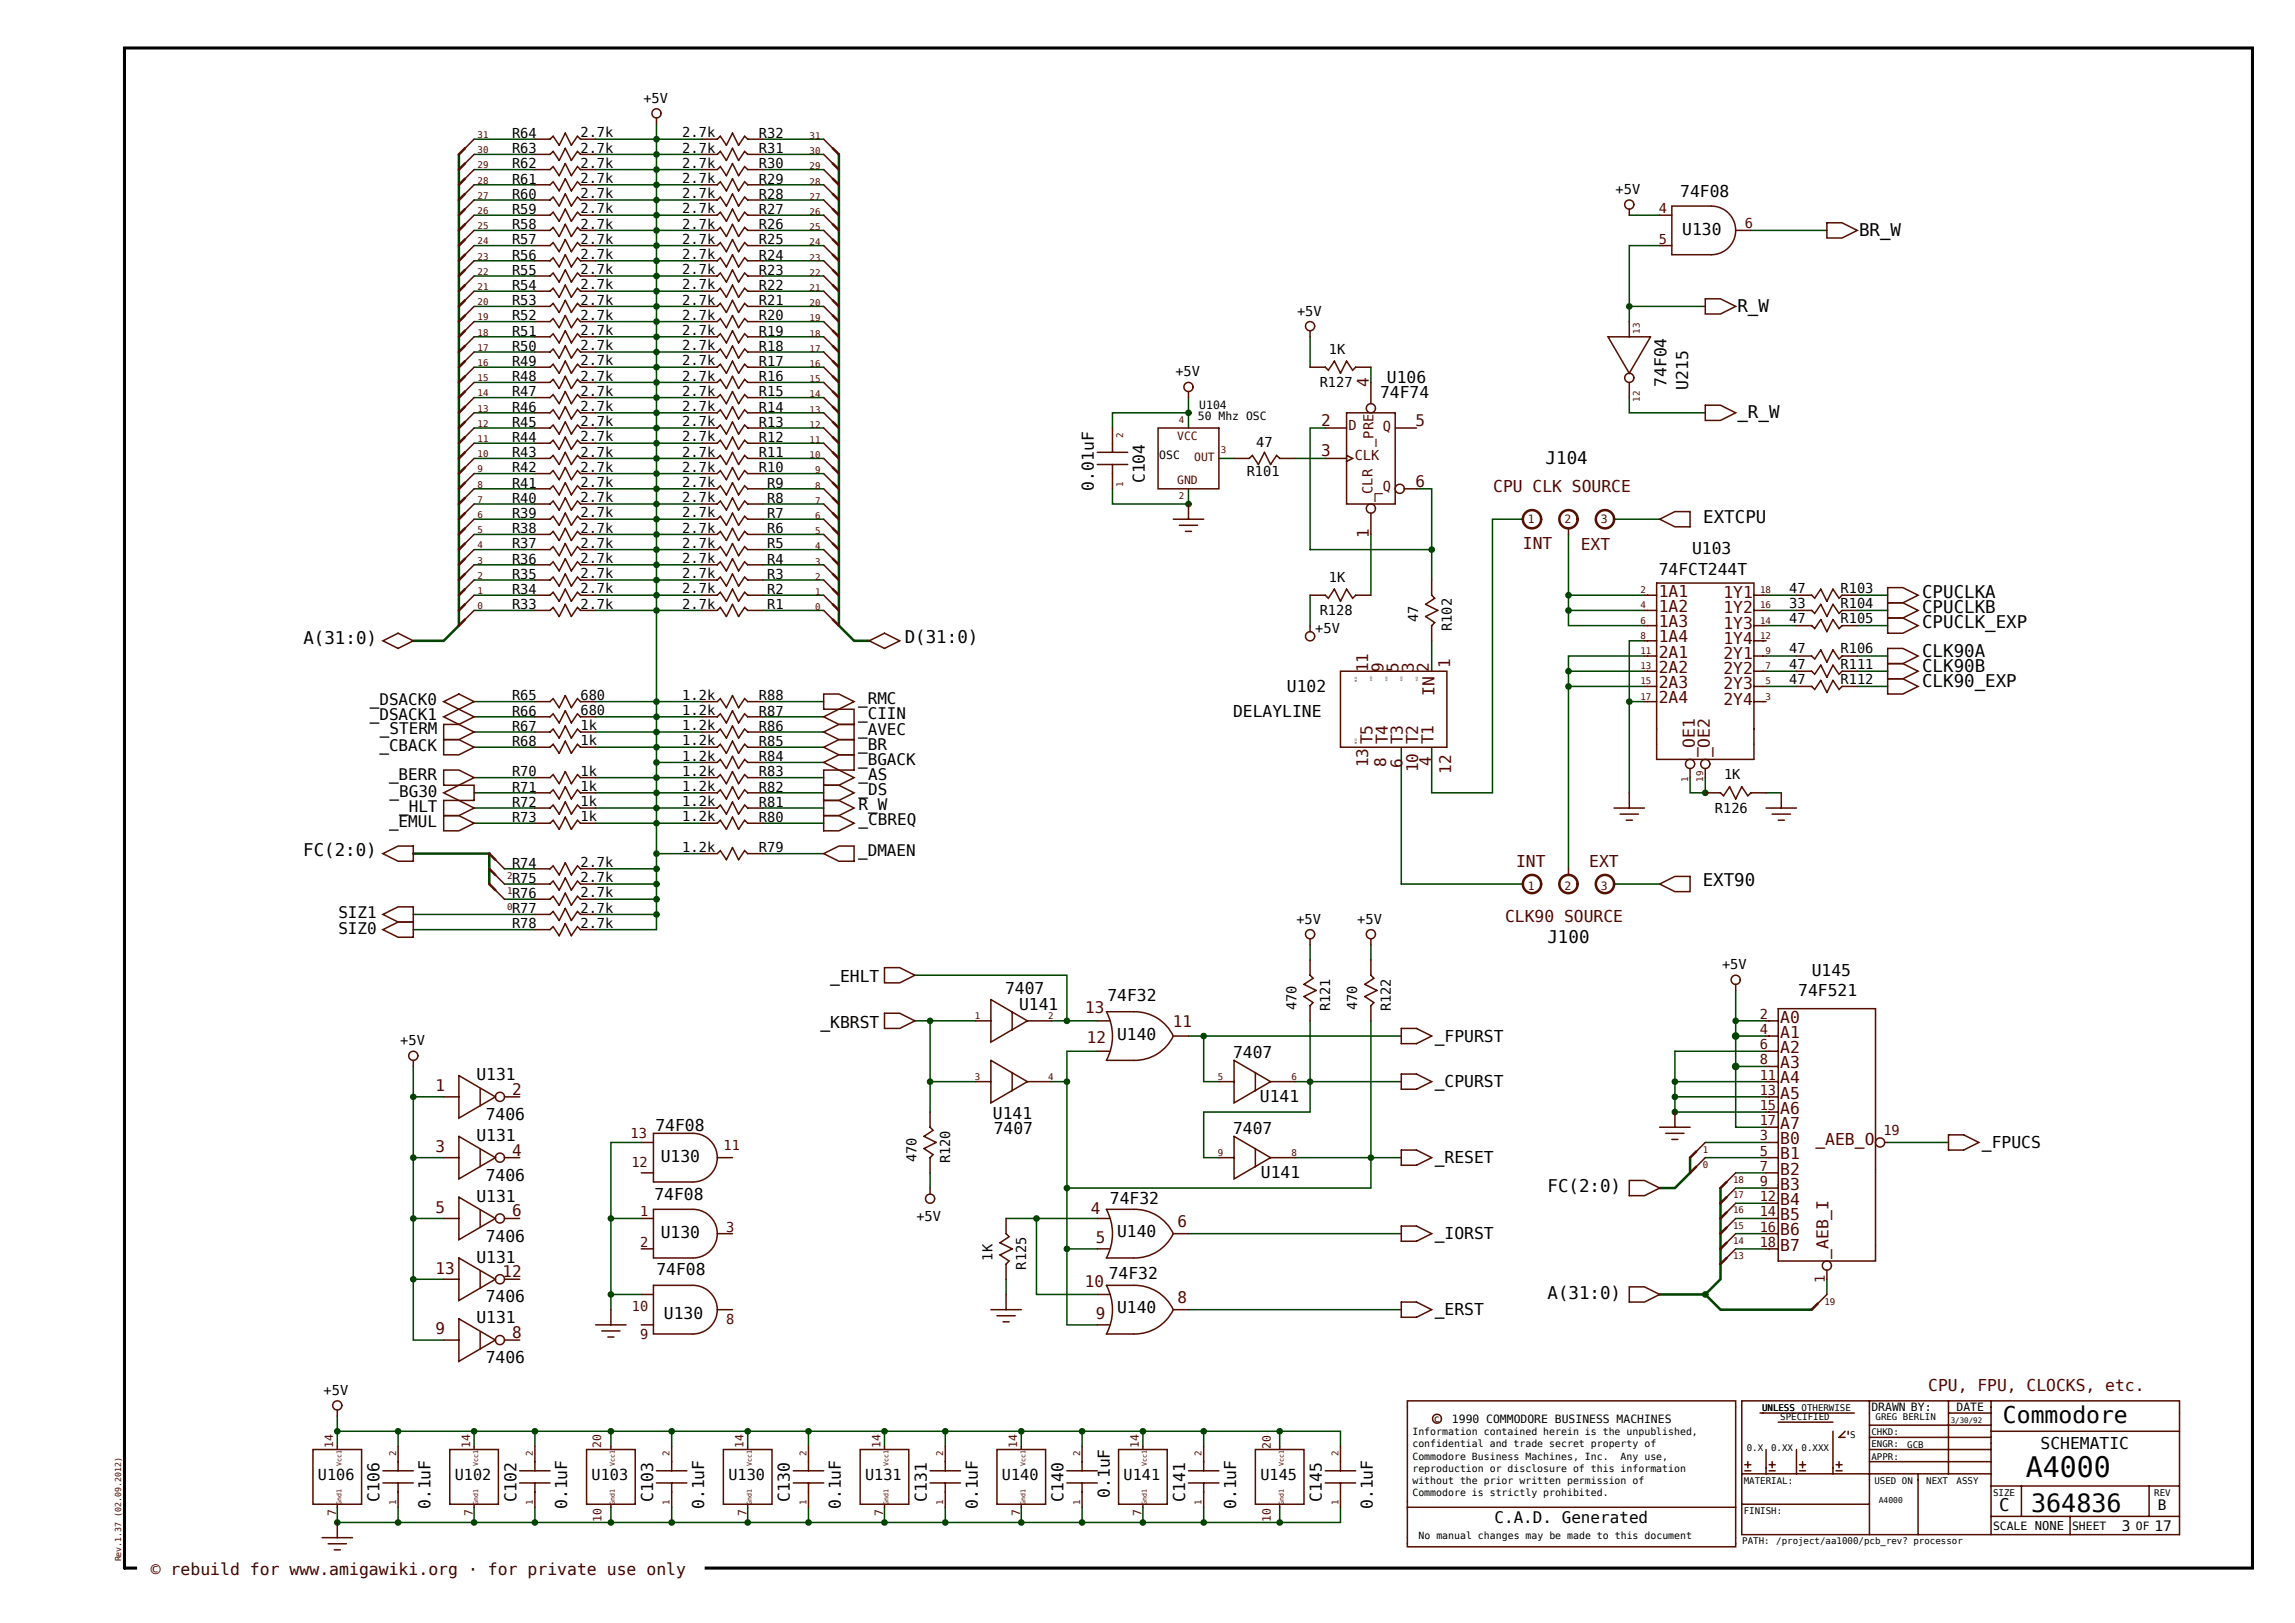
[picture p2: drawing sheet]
<svg xmlns="http://www.w3.org/2000/svg" width="420mm" height="297mm" viewBox="0 0 420 297" stroke-linecap="round" stroke-linejoin="round" font-family="sans-serif">
<defs><g id="words">
<text font-size="5.2" x="370.7" y="270.3">A4000</text>
<text font-size="4.6" x="371.7" y="276.6">364836</text>
<text font-size="4.2" x="366.6" y="260.4">Commodore</text>
<g font-size="3.2">
<text x="340.2" y="43.1">BR_W</text>
<text x="318" y="57">R_W</text>
<text x="318" y="76.5">_R_W</text>
<text x="282.9" y="85">J104</text>
<text x="311.7" y="95.7">EXTCPU</text>
<text x="351.8" y="112.2">CPUCLKB</text>
<text x="351.8" y="109.4">CPUCLKA</text>
<text x="55.5" y="117.8">A(31:0)</text>
<text x="165.6" y="117.6">D(31:0)</text>
<text x="351.8" y="115">CPUCLK_EXP</text>
<text x="351.8" y="120.2">CLK90A</text>
<text x="351.8" y="123">CLK90B</text>
<text x="351.8" y="125.7">CLK90_EXP</text>
<text x="55.5" y="156.6">FC(2:0)</text>
<text x="311.6" y="162.1">EXT90</text>
<text x="283.2" y="172.6">J100</text>
<text x="283.2" y="218.2">FC(2:0)</text>
<text x="283.2" y="237.6">A(31:0)</text>
<text x="365.9" y="276.6">C</text>
</g>
<g font-size="3">
<text x="307.5" y="36">74F08</text>
<text x="307.9" y="43">U130</text>
<text x="253.8" y="70.1">U106</text>
<text x="305" y="70.8" transform="rotate(-90 305 70.8)">74F04</text>
<text x="308.9" y="71.3" transform="rotate(-90 308.9 71.3)">U215</text>
<text x="252.5" y="72.9">74F74</text>
<text x="200.2" y="89.8" transform="rotate(-90 200.2 89.8)">0.01uF</text>
<text x="209.5" y="88.4" transform="rotate(-90 209.5 88.4)">C104</text>
<text x="309.7" y="101.3">U103</text>
<text x="303.5" y="105.2">74FCT244T</text>
<text x="225.7" y="131.2">DELAYLINE</text>
<text x="235.5" y="126.6">U102</text>
<text x="151.9" y="179.7">_EHLT</text>
<text x="331.5" y="178.7">U145</text>
<text x="183.9" y="181.9">7407</text>
<text x="186.5" y="184.9">U141</text>
<text x="202.7" y="183.2">74F32</text>
<text x="329.1" y="182.2">74F521</text>
<text x="150.1" y="188.1">_KBRST</text>
<text x="262.6" y="190.6">_FPURST</text>
<text x="87.2" y="197.7">U131</text>
<text x="225.7" y="193.7">7407</text>
<text x="230.6" y="201.7">U141</text>
<text x="262.6" y="198.9">_CPURST</text>
<text x="87.2" y="208.8">U131</text>
<text x="88.9" y="204.9">7406</text>
<text x="120" y="207">74F08</text>
<text x="181.7" y="204.8">U141</text>
<text x="181.8" y="207.5">7407</text>
<text x="225.7" y="207.6">7407</text>
<text x="120.9" y="212.7">U130</text>
<text x="230.8" y="215.6">U141</text>
<text x="262.6" y="212.8">_RESET</text>
<text x="362.7" y="210.1">_FPUCS</text>
<text x="87.2" y="219.9">U131</text>
<text x="88.9" y="216.1">7406</text>
<text x="119.8" y="219.5">74F08</text>
<text x="203.1" y="220.4">74F32</text>
<text x="88.9" y="227.2">7406</text>
<text x="120.9" y="226.6">U130</text>
<text x="204.4" y="226.4">U140</text>
<text x="262.6" y="226.8">_IORST</text>
<text x="87.2" y="231">U131</text>
<text x="120.1" y="233.2">74F08</text>
<text x="88.9" y="238.3">7406</text>
<text x="202.9" y="234.1">74F32</text>
<text x="87.2" y="242.2">U131</text>
<text x="121.5" y="241.4">U130</text>
<text x="204.4" y="240.4">U140</text>
<text x="262.6" y="240.7">_ERST</text>
<text x="88.9" y="249.4">7406</text>
<text x="373.4" y="265.1">SCHEMATIC</text>
<text x="69.5" y="274.8" transform="rotate(-90 69.5 274.8)">C106</text>
<text x="94.5" y="274.8" transform="rotate(-90 94.5 274.8)">C102</text>
<text x="119.5" y="274.8" transform="rotate(-90 119.5 274.8)">C103</text>
<text x="144.6" y="274.8" transform="rotate(-90 144.6 274.8)">C130</text>
<text x="169.6" y="274.8" transform="rotate(-90 169.6 274.8)">C131</text>
<text x="194.6" y="274.8" transform="rotate(-90 194.6 274.8)">C140</text>
<text x="203.1" y="274.1" transform="rotate(-90 203.1 274.1)">0.1uF</text>
<text x="216.9" y="274.8" transform="rotate(-90 216.9 274.8)">C141</text>
<text x="241.9" y="274.8" transform="rotate(-90 241.9 274.8)">C145</text>
<text x="78.8" y="276.1" transform="rotate(-90 78.8 276.1)">0.1uF</text>
<text x="103.8" y="276.1" transform="rotate(-90 103.8 276.1)">0.1uF</text>
<text x="128.9" y="276.1" transform="rotate(-90 128.9 276.1)">0.1uF</text>
<text x="153.9" y="276.1" transform="rotate(-90 153.9 276.1)">0.1uF</text>
<text x="178.9" y="276.1" transform="rotate(-90 178.9 276.1)">0.1uF</text>
<text x="226.2" y="276.1" transform="rotate(-90 226.2 276.1)">0.1uF</text>
<text x="251.3" y="276.1" transform="rotate(-90 251.3 276.1)">0.1uF</text>
</g>
<g font-size="3" fill="#500">
<text x="273.3" y="89.9">CPU CLK SOURCE</text>
<text x="278.7" y="100.4">INT</text>
<text x="289.3" y="100.7">EXT</text>
<text x="303.5" y="109.2">1A1</text>
<text x="303.5" y="112">1A2</text>
<text x="315.4" y="109.5">1Y1</text>
<text x="315.4" y="112.2">1Y2</text>
<text x="303.5" y="114.8">1A3</text>
<text x="303.5" y="117.6">1A4</text>
<text x="315.4" y="115">1Y3</text>
<text x="315.4" y="117.8">1Y4</text>
<text x="303.5" y="120.4">2A1</text>
<text x="303.5" y="123.1">2A2</text>
<text x="303.5" y="125.9">2A3</text>
<text x="315.4" y="120.6">2Y1</text>
<text x="315.4" y="123.4">2Y2</text>
<text x="262.6" y="127.3" transform="rotate(-90 262.6 127.3)">IN</text>
<text x="303.5" y="128.7">2A4</text>
<text x="315.4" y="126.2">2Y3</text>
<text x="315.4" y="128.9">2Y4</text>
<text x="251.2" y="136.2" transform="rotate(-90 251.2 136.2)">T5</text>
<text x="254" y="136.2" transform="rotate(-90 254 136.2)">T4</text>
<text x="256.7" y="136.2" transform="rotate(-90 256.7 136.2)">T3</text>
<text x="259.5" y="136.2" transform="rotate(-90 259.5 136.2)">T2</text>
<text x="262.3" y="136.2" transform="rotate(-90 262.3 136.2)">T1</text>
<text x="310.2" y="138.6" transform="rotate(-90 310.2 138.6)">_OE1</text>
<text x="312.9" y="138.6" transform="rotate(-90 312.9 138.6)">_OE2</text>
<text x="277.4" y="158.6">INT</text>
<text x="290.9" y="158.7">EXT</text>
<text x="275.4" y="168.8">CLK90 SOURCE</text>
<text x="325.8" y="189.9">A1</text>
<text x="325.8" y="187.1">A0</text>
<text x="325.8" y="195.5">A3</text>
<text x="325.8" y="192.7">A2</text>
<text x="325.8" y="203.8">A6</text>
<text x="325.8" y="201">A5</text>
<text x="325.8" y="198.2">A4</text>
<text x="325.8" y="209.4">B0</text>
<text x="325.8" y="206.6">A7</text>
<text x="332.2" y="209.6">_AEB_O</text>
<text x="325.8" y="214.9">B2</text>
<text x="325.8" y="212.2">B1</text>
<text x="325.8" y="217.7">B3</text>
<text x="325.8" y="220.5">B4</text>
<text x="325.8" y="223.3">B5</text>
<text x="325.8" y="226.1">B6</text>
<text x="325.8" y="228.8">B7</text>
<text x="334.6" y="230.4" transform="rotate(-90 334.6 230.4)">_AEB_I</text>
<text x="352.9" y="254.5">CPU, FPU, CLOCKS, etc.</text>
</g>
<text font-size="3" fill="#300" x="27.6" y="288.2">© rebuild for www.amigawiki.org · for private use only</text>
<g font-size="2.9" fill="#500">
<text x="250.5" y="70.8" transform="rotate(-90 250.5 70.8)">4</text>
<text x="241.8" y="78">2</text>
<text x="259" y="78">5</text>
<text x="241.8" y="83.5">3</text>
<text x="259" y="89.1">6</text>
<text x="250.5" y="98.5" transform="rotate(-90 250.5 98.5)">1</text>
<text x="250.4" y="123" transform="rotate(-90 250.4 123)">11</text>
<text x="253.2" y="123" transform="rotate(-90 253.2 123)">9</text>
<text x="256" y="123" transform="rotate(-90 256 123)">5</text>
<text x="258.7" y="123" transform="rotate(-90 258.7 123)">3</text>
<text x="261.5" y="123" transform="rotate(-90 261.5 123)">2</text>
<text x="265.4" y="122.2" transform="rotate(-90 265.4 122.2)">1</text>
<text x="250.4" y="140.4" transform="rotate(-90 250.4 140.4)">13</text>
<text x="253.7" y="140.4" transform="rotate(-90 253.7 140.4)">8</text>
<text x="256.6" y="140.5" transform="rotate(-90 256.6 140.5)">6</text>
<text x="259.5" y="141.3" transform="rotate(-90 259.5 141.3)">10</text>
<text x="261.9" y="140.1" transform="rotate(-90 261.9 140.1)">4</text>
<text x="265.5" y="141.6" transform="rotate(-90 265.5 141.6)">12</text>
<text x="198.6" y="185.4">13</text>
<text x="198.9" y="190.9">12 U140</text>
<text x="214.6" y="188">11</text>
<text x="79.7" y="199.7">1</text>
<text x="93.7" y="200.3">2</text>
<text x="79.7" y="210.8">3</text>
<text x="93.7" y="211.5">4</text>
<text x="79.7" y="222">5</text>
<text x="93.7" y="222.6">6</text>
<text x="199.6" y="222.1">4</text>
<text x="200.5" y="227.4">5</text>
<text x="215.5" y="224.6">6</text>
<text x="79.7" y="233.1">13</text>
<text x="92" y="233.7">12</text>
<text x="198.5" y="235.4">10</text>
<text x="215.5" y="238.5">8</text>
<text x="79.7" y="244.2">9</text>
<text x="93.7" y="244.9">8</text>
<text x="200.5" y="241.3">9</text>
</g>
<g font-size="2.9">
<text x="67.7" y="129">_DSACK0</text>
<text x="67.7" y="131.8">_DSACK1</text>
<text x="157" y="131.7">_CIIN</text>
<text x="157" y="128.9">_RMC</text>
<text x="69.4" y="137.4">_CBACK</text>
<text x="69.5" y="134.3">_STERM</text>
<text x="157" y="134.4">_AVEC</text>
<text x="157" y="137.2">_BR</text>
<text x="71.2" y="142.7">_BERR</text>
<text x="157" y="140">_BGACK</text>
<text x="157.1" y="142.7">_AS</text>
<text x="71.3" y="145.8">_BG30</text>
<text x="73.1" y="148.6">_HLT</text>
<text x="157.1" y="145.5">_DS</text>
<text x="157.1" y="148.3">R_W</text>
<text x="71.2" y="151.3">_EMUL</text>
<text x="157.1" y="151">_CBREQ</text>
<text x="157" y="156.7">_DMAEN</text>
<text x="61.9" y="168.1">SIZ1</text>
<text x="61.9" y="170.8">SIZ0</text>
<text x="273.5" y="278.8">C.A.D. Generated</text>
</g>
<g font-size="2.8">
<text x="58.2" y="270.8">U106</text>
<text x="83.2" y="270.8">U102</text>
<text x="108.3" y="270.8">U103</text>
<text x="133.3" y="270.8">U130</text>
<text x="158.3" y="270.8">U131</text>
<text x="183.4" y="270.8">U140</text>
<text x="205.6" y="270.8">U141</text>
<text x="230.7" y="270.8">U145</text>
</g>
<g font-size="2.6">
<text x="388.3" y="280.1">3</text>
<text x="394.3" y="280.1">17</text>
<text x="394.9" y="276.2">B</text>
</g>
<g font-size="2.5">
<text x="117.8" y="18.8">+5V</text>
<text x="93.7" y="28">R63</text>
<text x="93.7" y="25.2">R64</text>
<text x="106.2" y="27.9">2.7k</text>
<text x="106.2" y="25.1">2.7k</text>
<text x="124.9" y="27.9">2.7k</text>
<text x="124.9" y="25.1">2.7k</text>
<text x="138.9" y="28">R31</text>
<text x="138.9" y="25.2">R32</text>
<text x="93.7" y="30.8">R62</text>
<text x="93.7" y="33.6">R61</text>
<text x="106.2" y="30.7">2.7k</text>
<text x="106.2" y="33.5">2.7k</text>
<text x="124.9" y="33.5">2.7k</text>
<text x="124.9" y="30.7">2.7k</text>
<text x="138.9" y="33.6">R29</text>
<text x="138.9" y="30.8">R30</text>
<text x="295.7" y="35.5">+5V</text>
<text x="93.7" y="41.9">R58</text>
<text x="93.7" y="36.4">R60</text>
<text x="93.7" y="39.1">R59</text>
<text x="106.2" y="41.8">2.7k</text>
<text x="106.2" y="36.3">2.7k</text>
<text x="106.2" y="39.1">2.7k</text>
<text x="124.9" y="41.8">2.7k</text>
<text x="124.9" y="39.1">2.7k</text>
<text x="124.9" y="36.3">2.7k</text>
<text x="138.9" y="41.9">R26</text>
<text x="138.9" y="39.1">R27</text>
<text x="138.9" y="36.4">R28</text>
<text x="93.7" y="47.5">R56</text>
<text x="93.7" y="44.7">R57</text>
<text x="106.2" y="47.4">2.7k</text>
<text x="106.2" y="44.6">2.7k</text>
<text x="124.9" y="47.4">2.7k</text>
<text x="124.9" y="44.6">2.7k</text>
<text x="138.9" y="47.5">R24</text>
<text x="138.9" y="44.7">R25</text>
<text x="93.7" y="50.3">R55</text>
<text x="93.7" y="53.1">R54</text>
<text x="106.2" y="50.2">2.7k</text>
<text x="106.2" y="53">2.7k</text>
<text x="124.9" y="53">2.7k</text>
<text x="124.9" y="50.2">2.7k</text>
<text x="138.9" y="53.1">R22</text>
<text x="138.9" y="50.3">R23</text>
<text x="93.7" y="58.6">R52</text>
<text x="93.7" y="55.8">R53</text>
<text x="106.2" y="58.5">2.7k</text>
<text x="106.2" y="55.7">2.7k</text>
<text x="124.9" y="58.5">2.7k</text>
<text x="124.9" y="55.7">2.7k</text>
<text x="138.9" y="58.6">R20</text>
<text x="138.9" y="55.8">R21</text>
<text x="237.4" y="57.7">+5V</text>
<text x="93.7" y="64.2">R50</text>
<text x="93.7" y="61.4">R51</text>
<text x="106.2" y="64.1">2.7k</text>
<text x="106.2" y="61.3">2.7k</text>
<text x="124.9" y="64.1">2.7k</text>
<text x="124.9" y="61.3">2.7k</text>
<text x="138.9" y="64.2">R18</text>
<text x="138.9" y="61.4">R19</text>
<text x="243.2" y="64.7">1K</text>
<text x="93.7" y="69.7">R48</text>
<text x="93.7" y="67">R49</text>
<text x="106.2" y="69.6">2.7k</text>
<text x="106.2" y="66.9">2.7k</text>
<text x="124.9" y="69.6">2.7k</text>
<text x="124.9" y="66.9">2.7k</text>
<text x="138.9" y="69.7">R16</text>
<text x="138.9" y="67">R17</text>
<text x="215.1" y="68.9">+5V</text>
<text x="241.5" y="70.9">R127</text>
<text x="93.7" y="75.3">R46</text>
<text x="93.7" y="72.5">R47</text>
<text x="106.2" y="75.2">2.7k</text>
<text x="106.2" y="72.4">2.7k</text>
<text x="106.2" y="78">2.7k</text>
<text x="124.9" y="78">2.7k</text>
<text x="124.9" y="75.2">2.7k</text>
<text x="124.9" y="72.4">2.7k</text>
<text x="138.9" y="75.3">R14</text>
<text x="138.9" y="72.5">R15</text>
<text x="93.7" y="83.6">R43</text>
<text x="93.7" y="80.9">R44</text>
<text x="93.7" y="78.1">R45</text>
<text x="106.2" y="83.6">2.7k</text>
<text x="106.2" y="80.8">2.7k</text>
<text x="124.9" y="83.6">2.7k</text>
<text x="124.9" y="80.8">2.7k</text>
<text x="138.9" y="83.6">R11</text>
<text x="138.9" y="80.9">R12</text>
<text x="138.9" y="78.1">R13</text>
<text x="229.9" y="81.8">47</text>
<text x="93.7" y="89.2">R41</text>
<text x="93.7" y="86.4">R42</text>
<text x="106.2" y="89.1">2.7k</text>
<text x="106.2" y="86.3">2.7k</text>
<text x="124.9" y="89.1">2.7k</text>
<text x="124.9" y="86.3">2.7k</text>
<text x="138.9" y="86.4">R10</text>
<text x="140.4" y="89.2">R9</text>
<text x="228.2" y="87.1">R101</text>
<text x="93.7" y="94.8">R39</text>
<text x="93.7" y="92">R40</text>
<text x="106.2" y="94.7">2.7k</text>
<text x="106.2" y="91.9">2.7k</text>
<text x="124.9" y="94.7">2.7k</text>
<text x="124.9" y="91.9">2.7k</text>
<text x="140.4" y="94.8">R7</text>
<text x="140.4" y="92">R8</text>
<text x="93.7" y="100.3">R37</text>
<text x="93.7" y="97.6">R38</text>
<text x="106.2" y="100.2">2.7k</text>
<text x="106.2" y="97.5">2.7k</text>
<text x="124.9" y="100.2">2.7k</text>
<text x="124.9" y="97.5">2.7k</text>
<text x="140.4" y="100.3">R5</text>
<text x="140.4" y="97.6">R6</text>
<text x="93.7" y="105.9">R35</text>
<text x="93.7" y="103.1">R36</text>
<text x="106.2" y="105.8">2.7k</text>
<text x="106.2" y="103">2.7k</text>
<text x="124.9" y="103">2.7k</text>
<text x="124.9" y="105.8">2.7k</text>
<text x="140.4" y="103.1">R4</text>
<text x="140.4" y="105.9">R3</text>
<text x="243.2" y="106.4">1K</text>
<text x="93.7" y="111.5">R33</text>
<text x="93.7" y="108.7">R34</text>
<text x="106.2" y="111.4">2.7k</text>
<text x="106.2" y="108.6">2.7k</text>
<text x="124.9" y="111.4">2.7k</text>
<text x="124.9" y="108.6">2.7k</text>
<text x="140.4" y="111.5">R1</text>
<text x="140.4" y="108.7">R2</text>
<text x="241.5" y="112.6">R128</text>
<text x="259.5" y="113.8" transform="rotate(-90 259.5 113.8)">47</text>
<text x="327.4" y="111.2">33</text>
<text x="327.4" y="108.5">47</text>
<text x="336.8" y="111.2">R104</text>
<text x="336.8" y="108.5">R103</text>
<text x="240.7" y="115.9">+5V</text>
<text x="265.7" y="115.5" transform="rotate(-90 265.7 115.5)">R102</text>
<text x="327.4" y="119.6">47</text>
<text x="327.4" y="114">47</text>
<text x="336.8" y="119.6">R106</text>
<text x="336.8" y="114">R105</text>
<text x="327.4" y="122.4">47</text>
<text x="327.4" y="125.1">47</text>
<text x="336.8" y="122.4">R111</text>
<text x="336.8" y="125.1">R112</text>
<text x="93.7" y="128.2">R65</text>
<text x="93.7" y="130.9">R66</text>
<text x="106.2" y="128.1">680</text>
<text x="106.2" y="130.8">680</text>
<text x="124.9" y="128.1">1.2k</text>
<text x="124.9" y="130.8">1.2k</text>
<text x="138.9" y="128.2">R88</text>
<text x="138.9" y="130.9">R87</text>
<text x="93.7" y="133.7">R67</text>
<text x="93.7" y="136.5">R68</text>
<text x="106.2" y="133.6">1k</text>
<text x="106.2" y="136.4">1k</text>
<text x="124.9" y="133.6">1.2k</text>
<text x="124.9" y="136.4">1.2k</text>
<text x="138.9" y="133.7">R86</text>
<text x="138.9" y="136.5">R85</text>
<text x="93.7" y="142.1">R70</text>
<text x="106.2" y="142">1k</text>
<text x="124.9" y="142">1.2k</text>
<text x="124.9" y="139.2">1.2k</text>
<text x="138.9" y="142.1">R83</text>
<text x="138.9" y="139.3">R84</text>
<text x="315.5" y="142.6">1K</text>
<text x="93.7" y="147.6">R72</text>
<text x="93.7" y="144.8">R71</text>
<text x="106.2" y="147.5">1k</text>
<text x="106.2" y="144.8">1k</text>
<text x="124.9" y="147.5">1.2k</text>
<text x="124.9" y="144.8">1.2k</text>
<text x="138.9" y="147.6">R81</text>
<text x="138.9" y="144.8">R82</text>
<text x="313.8" y="148.7">R126</text>
<text x="93.7" y="150.4">R73</text>
<text x="106.2" y="150.3">1k</text>
<text x="124.9" y="155.9">1.2k</text>
<text x="124.9" y="150.3">1.2k</text>
<text x="138.9" y="156">R79</text>
<text x="138.9" y="150.4">R80</text>
<text x="93.7" y="161.5">R75</text>
<text x="93.7" y="158.8">R74</text>
<text x="106.2" y="161.4">2.7k</text>
<text x="106.2" y="158.7">2.7k</text>
<text x="93.7" y="167.1">R77</text>
<text x="93.7" y="164.3">R76</text>
<text x="106.2" y="167">2.7k</text>
<text x="106.2" y="164.2">2.7k</text>
<text x="93.7" y="169.9">R78</text>
<text x="106.2" y="169.8">2.7k</text>
<text x="237.2" y="169">+5V</text>
<text x="248.4" y="169">+5V</text>
<text x="315.1" y="177.4">+5V</text>
<text x="237.2" y="184.9" transform="rotate(-90 237.2 184.9)">470</text>
<text x="243.4" y="185" transform="rotate(-90 243.4 185)">R121</text>
<text x="248.4" y="184.9" transform="rotate(-90 248.4 184.9)">470</text>
<text x="254.5" y="185" transform="rotate(-90 254.5 185)">R122</text>
<text x="73.2" y="191.3">+5V</text>
<text x="167.7" y="212.7" transform="rotate(-90 167.7 212.7)">470</text>
<text x="173.9" y="212.9" transform="rotate(-90 173.9 212.9)">R120</text>
<text x="167.7" y="223.5">+5V</text>
<text x="181.6" y="230.7" transform="rotate(-90 181.6 230.7)">1K</text>
<text x="187.8" y="232.3" transform="rotate(-90 187.8 232.3)">R125</text>
<text x="59.2" y="255.2">+5V</text>
</g>
<g font-size="2.5" fill="#500">
<text x="303.5" y="39">4</text>
<text x="319.3" y="41.8">6</text>
<text x="303.5" y="44.6">5</text>
<text x="246.8" y="78.6">D</text>
<text x="251.4" y="81.8" transform="rotate(-90 251.4 81.8)">_PRE</text>
<text x="253.1" y="78.8">Q</text>
<text x="247.9" y="84.2">CLK</text>
<text x="251.6" y="89.9">_Q</text>
<text x="251.2" y="91.9" transform="rotate(-90 251.2 91.9)">_CLR</text>
<text x="322" y="189.2">4</text>
<text x="322" y="186.4">2</text>
<text x="322" y="197.6">11</text>
<text x="322" y="194.8">8</text>
<text x="322" y="192">6</text>
<text x="322" y="203.1">15</text>
<text x="322" y="200.3">13</text>
<text x="115.4" y="208.3">13</text>
<text x="322" y="208.7">3</text>
<text x="322" y="205.9">17</text>
<text x="344.7" y="207.7">19</text>
<text x="115.6" y="213.5">12</text>
<text x="132.4" y="210.4">11</text>
<text x="322" y="214.3">7</text>
<text x="322" y="211.5">5</text>
<text x="322" y="217">9</text>
<text x="322" y="219.8">12</text>
<text x="117.2" y="222.6">1</text>
<text x="132.9" y="225.4">3</text>
<text x="322" y="222.6">14</text>
<text x="322" y="225.4">16</text>
<text x="117.2" y="228.2">2</text>
<text x="322" y="228.2">18</text>
<text x="115.6" y="239.9">10</text>
<text x="334" y="234.8" transform="rotate(-90 334 234.8)">1</text>
<text x="117.2" y="245">9</text>
<text x="132.9" y="242.2">8</text>
</g>
<g font-size="2.1">
<text x="219.2" y="76.9">50 Mhz OSC</text>
<text x="219.5" y="74.8">U104</text>
<text x="212.2" y="84">OSC</text>
<text x="265.7" y="260.4">1990 COMMODORE BUSINESS MACHINES</text>
<text x="342.5" y="258.2">DRAWN BY:</text>
<text x="358.1" y="258.2">DATE</text>
<text x="364.7" y="279.9">SCALE NONE</text>
<text x="379.2" y="279.9">SHEET</text>
<text x="390.9" y="279.9">OF</text>
</g>
<g font-size="2.1" fill="#500">
<text x="215.4" y="80.6">VCC</text>
<text x="215.4" y="88.5">GND</text>
<text x="218.6" y="84.3">OUT</text>
<text x="279.6" y="95.8">1</text>
<text x="286.3" y="95.8">2</text>
<text x="293" y="95.8">3</text>
<text x="279.6" y="162.9">1</text>
<text x="286.3" y="162.9">2</text>
<text x="293" y="162.9">3</text>
<text x="61" y="265" transform="rotate(-90 61 265)">14</text>
<text x="86" y="265" transform="rotate(-90 86 265)">14</text>
<text x="110" y="265" transform="rotate(-90 110 265)">20</text>
<text x="136.1" y="265" transform="rotate(-90 136.1 265)">14</text>
<text x="161.1" y="265" transform="rotate(-90 161.1 265)">14</text>
<text x="186.2" y="265" transform="rotate(-90 186.2 265)">14</text>
<text x="208.4" y="265" transform="rotate(-90 208.4 265)">14</text>
<text x="232.6" y="265.1" transform="rotate(-90 232.6 265.1)">20</text>
<text x="61.5" y="277.5" transform="rotate(-90 61.5 277.5)">7</text>
<text x="86.5" y="277.5" transform="rotate(-90 86.5 277.5)">7</text>
<text x="110.1" y="278.5" transform="rotate(-90 110.1 278.5)">10</text>
<text x="136.6" y="277.5" transform="rotate(-90 136.6 277.5)">7</text>
<text x="161.6" y="277.5" transform="rotate(-90 161.6 277.5)">7</text>
<text x="186.7" y="277.5" transform="rotate(-90 186.7 277.5)">7</text>
<text x="208.9" y="277.5" transform="rotate(-90 208.9 277.5)">7</text>
<text x="232.6" y="278.5" transform="rotate(-90 232.6 278.5)">10</text>
</g>
<g font-size="1.8">
<text x="258.5" y="262.7">Information contained herein is the unpublished,</text>
<text x="262.4" y="260.2">c</text>
<text x="258.5" y="269.3">reproduction or disclosure of this information</text>
<text x="258.5" y="267.1">Commodore Business Machines, Inc.</text>
<text x="258.5" y="264.9">confidential and trade secret property of</text>
<text x="296.6" y="267.1">Any use,</text>
<text x="258.5" y="273.8">Commodore is strictly prohibited.</text>
<text x="258.5" y="271.6">without the prior written permission of</text>
<text x="259.6" y="281.6">No manual changes may be made to this document</text>
</g>
<g font-size="1.7" fill="#500">
<text x="87.4" y="28">30</text>
<text x="87.4" y="25.2">31</text>
<text x="148.2" y="28.2">30</text>
<text x="148.2" y="25.4">31</text>
<text x="87.4" y="33.6">28</text>
<text x="87.4" y="30.8">29</text>
<text x="148.2" y="33.8">28</text>
<text x="148.2" y="31">29</text>
<text x="87.4" y="41.9">25</text>
<text x="87.4" y="39.1">26</text>
<text x="87.4" y="36.4">27</text>
<text x="148.2" y="39.3">26</text>
<text x="148.2" y="36.6">27</text>
<text x="87.4" y="47.5">23</text>
<text x="87.4" y="44.7">24</text>
<text x="148.2" y="47.7">23</text>
<text x="148.2" y="44.9">24</text>
<text x="148.2" y="42.1">25</text>
<text x="87.4" y="53.1">21</text>
<text x="87.4" y="50.3">22</text>
<text x="148.2" y="53.2">21</text>
<text x="148.2" y="50.5">22</text>
<text x="87.4" y="58.6">19</text>
<text x="87.4" y="55.8">20</text>
<text x="148.2" y="58.8">19</text>
<text x="148.2" y="56">20</text>
<text x="87.4" y="64.2">17</text>
<text x="87.4" y="61.4">18</text>
<text x="148.2" y="64.4">17</text>
<text x="148.2" y="61.6">18</text>
<text x="300.1" y="61" transform="rotate(-90 300.1 61)">13</text>
<text x="87.4" y="69.7">15</text>
<text x="87.4" y="67">16</text>
<text x="148.2" y="69.9">15</text>
<text x="148.2" y="67.2">16</text>
<text x="87.4" y="75.3">13</text>
<text x="87.4" y="72.5">14</text>
<text x="148.2" y="75.5">13</text>
<text x="148.2" y="72.7">14</text>
<text x="215.8" y="77.4">4</text>
<text x="300.1" y="73.5" transform="rotate(-90 300.1 73.5)">12</text>
<text x="87.4" y="83.7">10</text>
<text x="87.4" y="80.9">11</text>
<text x="87.4" y="78.1">12</text>
<text x="148.2" y="83.8">10</text>
<text x="148.2" y="81.1">11</text>
<text x="148.2" y="78.3">12</text>
<text x="205.5" y="80.1" transform="rotate(-90 205.5 80.1)">2</text>
<text x="223.4" y="83">3</text>
<text x="87.4" y="89.2">8</text>
<text x="87.4" y="86.4">9</text>
<text x="149.2" y="89.4">8</text>
<text x="149.2" y="86.6">9</text>
<text x="205.5" y="89.1" transform="rotate(-90 205.5 89.1)">1</text>
<text x="87.4" y="94.8">6</text>
<text x="87.4" y="92">7</text>
<text x="149.2" y="95">6</text>
<text x="149.2" y="92.2">7</text>
<text x="215.8" y="91.4">2</text>
<text x="87.4" y="100.3">4</text>
<text x="87.4" y="97.6">5</text>
<text x="149.2" y="100.5">4</text>
<text x="149.2" y="97.7">5</text>
<text x="87.4" y="105.9">2</text>
<text x="87.4" y="103.1">3</text>
<text x="149.2" y="106.1">2</text>
<text x="149.2" y="103.3">3</text>
<text x="87.4" y="111.5">0</text>
<text x="87.4" y="108.7">1</text>
<text x="149.2" y="111.7">0</text>
<text x="149.2" y="108.9">1</text>
<text x="300.2" y="108.6">2</text>
<text x="300.2" y="111.3">4</text>
<text x="322.1" y="108.6">18</text>
<text x="322.1" y="111.3">16</text>
<text x="300.2" y="114.1">6</text>
<text x="300.2" y="116.9">8</text>
<text x="300.2" y="119.7">11</text>
<text x="322.1" y="114.1">14</text>
<text x="322.1" y="116.9">12</text>
<text x="323.1" y="119.7">9</text>
<text x="300.2" y="122.5">13</text>
<text x="300.2" y="125.2">15</text>
<text x="323.1" y="122.5">7</text>
<text x="323.1" y="125.2">5</text>
<text x="300.2" y="128">17</text>
<text x="323.1" y="128">3</text>
<text x="308.9" y="143" transform="rotate(-90 308.9 143)">1</text>
<text x="311.7" y="143" transform="rotate(-90 311.7 143)">19</text>
<text x="92.8" y="160.9">2</text>
<text x="92.8" y="166.5">0</text>
<text x="92.8" y="163.7">1</text>
<text x="178.4" y="186.4">1</text>
<text x="191.8" y="186.4">2</text>
<text x="178.4" y="197.6">3</text>
<text x="191.8" y="197.6">4</text>
<text x="222.9" y="197.6">5</text>
<text x="236.3" y="197.6">6</text>
<text x="222.9" y="211.5">9</text>
<text x="236.3" y="211.5">8</text>
<text x="311.6" y="213.7">0</text>
<text x="311.6" y="210.9">1</text>
<text x="317.2" y="219.3">17</text>
<text x="317.2" y="216.5">18</text>
<text x="317.2" y="227.6">14</text>
<text x="317.2" y="224.8">15</text>
<text x="317.2" y="222">16</text>
<text x="317.2" y="230.4">13</text>
<text x="333.9" y="238.7">19</text>
<text x="72.5" y="266.4" transform="rotate(-90 72.5 266.4)">2</text>
<text x="97.5" y="266.4" transform="rotate(-90 97.5 266.4)">2</text>
<text x="122.6" y="266.4" transform="rotate(-90 122.6 266.4)">2</text>
<text x="147.6" y="266.4" transform="rotate(-90 147.6 266.4)">2</text>
<text x="172.6" y="266.4" transform="rotate(-90 172.6 266.4)">2</text>
<text x="197.7" y="266.4" transform="rotate(-90 197.7 266.4)">2</text>
<text x="219.9" y="266.4" transform="rotate(-90 219.9 266.4)">2</text>
<text x="244.9" y="266.4" transform="rotate(-90 244.9 266.4)">2</text>
<text x="72.5" y="275.5" transform="rotate(-90 72.5 275.5)">1</text>
<text x="97.5" y="275.5" transform="rotate(-90 97.5 275.5)">1</text>
<text x="122.6" y="275.5" transform="rotate(-90 122.6 275.5)">1</text>
<text x="147.6" y="275.5" transform="rotate(-90 147.6 275.5)">1</text>
<text x="172.6" y="275.5" transform="rotate(-90 172.6 275.5)">1</text>
<text x="197.7" y="275.5" transform="rotate(-90 197.7 275.5)">1</text>
<text x="219.9" y="275.5" transform="rotate(-90 219.9 275.5)">1</text>
<text x="244.9" y="275.5" transform="rotate(-90 244.9 275.5)">1</text>
</g>
<g font-size="1.7">
<text x="322.5" y="258.2">UNLESS</text>
<text x="325.8" y="259.9">SPECIFIED</text>
<text x="329.7" y="258.2">OTHERWISE</text>
<text x="338.6" y="263.2">S</text>
<text x="342.5" y="262.7">CHKD:</text>
<text x="343.2" y="259.9">GREG BERLIN</text>
<text x="319.7" y="265.4">0.X</text>
<text x="324.1" y="265.4">0.XX</text>
<text x="329.7" y="265.4">0.XXX</text>
<text x="342.5" y="267.1">APPR:</text>
<text x="342.5" y="264.9">ENGR:</text>
<text x="349" y="264.9">GCB</text>
<text x="319.1" y="271.6">MATERIAL:</text>
<text x="343" y="271.6">USED ON</text>
<text x="352.5" y="271.6">NEXT</text>
<text x="358.1" y="271.6">ASSY</text>
<text x="364.7" y="273.8">SIZE</text>
<text x="394.2" y="273.8">REV</text>
<text x="319.1" y="277.1">FINISH:</text>
<text x="318.8" y="282.6">PATH:</text>
<text x="325.1" y="282.6">/project/aa1000/pcb_rev? processor</text>
</g>
<text font-size="1.5" x="343.8" y="275">A4000</text>
<text font-size="1.5" fill="#300" x="22.2" y="285.7" transform="rotate(-90 22.2 285.7)">Rev.1.37 (02.09.2012)</text>
<text font-size="1.4" x="357" y="260.3">3/30/92</text>
<g font-size="1.2" fill="#500">
<text x="62.5" y="268.3" transform="rotate(-90 62.5 268.3)">Vcc1</text>
<text x="87.5" y="268.3" transform="rotate(-90 87.5 268.3)">Vcc1</text>
<text x="112.5" y="268.3" transform="rotate(-90 112.5 268.3)">Vcc1</text>
<text x="137.6" y="268.3" transform="rotate(-90 137.6 268.3)">Vcc1</text>
<text x="162.6" y="268.3" transform="rotate(-90 162.6 268.3)">Vcc1</text>
<text x="187.6" y="268.3" transform="rotate(-90 187.6 268.3)">Vcc1</text>
<text x="209.9" y="268.3" transform="rotate(-90 209.9 268.3)">Vcc1</text>
<text x="234.9" y="268.3" transform="rotate(-90 234.9 268.3)">Vcc1</text>
<text x="62.5" y="275.5" transform="rotate(-90 62.5 275.5)">Gnd1</text>
<text x="87.5" y="275.5" transform="rotate(-90 87.5 275.5)">Gnd1</text>
<text x="112.5" y="275.5" transform="rotate(-90 112.5 275.5)">Gnd1</text>
<text x="137.6" y="275.5" transform="rotate(-90 137.6 275.5)">Gnd1</text>
<text x="162.6" y="275.5" transform="rotate(-90 162.6 275.5)">Gnd1</text>
<text x="187.6" y="275.5" transform="rotate(-90 187.6 275.5)">Gnd1</text>
<text x="209.9" y="275.5" transform="rotate(-90 209.9 275.5)">Gnd1</text>
<text x="234.9" y="275.5" transform="rotate(-90 234.9 275.5)">Gnd1</text>
</g>
<g font-size=".5" fill="#500">
<text x="248.3" y="124.8" transform="rotate(-90 248.3 124.8)">NC11</text>
<text x="251.1" y="124.5" transform="rotate(-90 251.1 124.5)">NC9</text>
<text x="253.9" y="124.5" transform="rotate(-90 253.9 124.5)">NC5</text>
<text x="256.7" y="124.5" transform="rotate(-90 256.7 124.5)">NC3</text>
<text x="259.5" y="124.5" transform="rotate(-90 259.5 124.5)">NC2</text>
<text x="248.3" y="136.2" transform="rotate(-90 248.3 136.2)">NC13</text>
</g>
</g></defs>
<path d="M22.8 8.8h389.4v278.2h-389.4z" fill="#fff" stroke="#fff" stroke-width=".19"/>
<path d="M22.8 8.8h389.4v278.2h-389.4z" fill="none" stroke="#000" stroke-width=".56"/>
<g fill="none" stroke="#040" stroke-width=".28">
<path d="M86.8 31h11.1M86.8 39.4h11.1M86.8 36.6h11.1M86.8 33.8h11.1M86.8 25.5h11.1M86.8 28.3h11.1M109 31h19.5M109 39.4h19.5M109 36.6h19.5M109 33.8h19.5M109 25.5h19.5M109 28.3h19.5"/>
<path d="M120.1 22.7v147.4h-11.1M139.6 31h11.1M139.6 39.4h11.1M139.6 36.6h11.1M139.6 33.8h11.1M139.6 25.5h11.1M139.6 28.3h11.1M298.2 39.4h5.5M86.8 56.1h11.1M86.8 58.9h11.1M86.8 53.3h11.1M86.8 50.5h11.1"/>
<path d="M86.8 47.7h11.1M86.8 44.9h11.1M86.8 42.2h11.1M109 56.1h19.5M109 58.9h19.5M109 53.3h19.5M109 50.5h19.5M109 47.7h19.5M109 44.9h19.5M109 42.2h19.5M139.6 56.1h11.1M139.6 58.9h11.1"/>
<path d="M139.6 53.3h11.1M139.6 50.5h11.1M139.6 47.7h11.1M139.6 44.9h11.1M139.6 42.2h11.1M298.2 56.1h13.9M303.7 44.9h-5.5v14M320.4 42.2h13.9M86.8 78.3h11.1M86.8 75.5h11.1M86.8 72.8h11.1M86.8 70h11.1"/>
<path d="M86.8 67.2h11.1M86.8 64.4h11.1M86.8 61.6h11.1M109 78.3h19.5M109 75.5h19.5M109 72.8h19.5M109 70h19.5M109 67.2h19.5M109 64.4h19.5M109 61.6h19.5M139.6 78.3h11.1M139.6 75.5h11.1"/>
<path d="M139.6 72.8h11.1M139.6 70h11.1M139.6 67.2h11.1M139.6 64.4h11.1M139.6 61.6h11.1M217.5 72.8v2.7h-13.9v2.8M217.5 75.5v2.8M239.8 61.6v5.6M242.5 78.3h-2.7v22.3h22.2v-11.1h-2.8M250.9 67.2v2.8M298.2 72.8v2.7h13.9M86.8 97.8h11.1"/>
<path d="M86.8 95h11.1M86.8 92.2h11.1M86.8 89.5h11.1M86.8 86.7h11.1M86.8 83.9h11.1M86.8 81.1h11.1M109 97.8h19.5M109 95h19.5M109 92.2h19.5M109 89.5h19.5M109 86.7h19.5M109 83.9h19.5"/>
<path d="M109 81.1h19.5M139.6 97.8h11.1M139.6 95h11.1M139.6 92.2h11.1M139.6 89.5h11.1M139.6 86.7h11.1M139.6 83.9h11.1M139.6 81.1h11.1M203.6 89.5v2.7h13.9v-2.7M223.1 83.9h2.7M237 83.9h5.5M250.9 97.8v11.1"/>
<path d="M278.7 95h-5.6v50.1h-11.1v-8.4M287 97.8v16.7h14M295.4 95h8.3M86.8 111.7h11.1M86.8 108.9h11.1M86.8 106.1h11.1M86.8 103.4h11.1M86.8 100.6h11.1M109 111.7h19.5M109 108.9h19.5M109 106.1h19.5M109 103.4h19.5"/>
<path d="M109 100.6h19.5M139.6 111.7h11.1M139.6 108.9h11.1M139.6 106.1h11.1M139.6 103.4h11.1M139.6 100.6h11.1M239.8 108.9v5.6M262 100.6v5.5M262 117.3v5.5M287 111.7h14M287 108.9h14M301 117.3h-2.8v11.1"/>
<path d="M323.2 111.7h5.6M323.2 108.9h5.6M323.2 114.5h5.6M339.9 111.7h5.6M339.9 108.9h5.6M339.9 114.5h5.6M86.8 136.7h11.1M86.8 134h11.1M86.8 131.2h11.1M86.8 128.4h11.1M109 136.7h19.5M109 134h19.5"/>
<path d="M109 131.2h19.5M109 128.4h19.5M120.1 139.5h8.4M139.6 139.5h11.1M139.6 136.7h11.1M139.6 134h11.1M139.6 131.2h11.1M139.6 128.4h11.1M256.4 136.7v25.1h22.3M287 122.8h14M287 125.6v33.4M298.2 128.4h2.8"/>
<path d="M298.2 128.4v16.7M301 120h-14v5.6h14M323.2 120h5.6M323.2 122.8h5.6M323.2 125.6h5.6M339.9 120h5.6M339.9 122.8h5.6M339.9 125.6h5.6M86.8 150.6h11.1M86.8 147.9h11.1M86.8 145.1h11.1M86.8 142.3h11.1"/>
<path d="M92.3 159h5.6M109 159h11.1M109 150.6h19.5M109 147.9h19.5M109 145.1h19.5M109 142.3h19.5M120.1 156.2h8.4M139.6 156.2h11.1M139.6 150.6h11.1M139.6 147.9h11.1M139.6 145.1h11.1M139.6 142.3h11.1"/>
<path d="M309.3 142.3v2.8h2.8v-2.8M323.2 145.1h2.8M75.6 167.3h22.3M75.6 170.1h22.3M92.3 164.6h5.6M92.3 161.8h5.6M109 167.3h11.1M109 164.6h11.1M109 161.8h11.1M167.4 178.5h27.8v8.3M239.8 172.9v2.8M250.9 172.9v2.8"/>
<path d="M295.4 161.8h8.3M75.6 195.2v5.5M167.4 186.8h2.8M170.2 197.9v5.6M178.6 186.8h-8.4v11.1h8.4M192.5 186.8h8.3M192.5 197.9h2.7M217.5 189.6h2.8v8.3h2.8M220.3 189.6h36.1M237 197.9h19.4M239.8 186.8v16.7h-19.5v8.3h2.8M250.9 186.8v30.6h-55.7v-25h5.6"/>
<path d="M306.5 197.9h16.7M317.6 186.8v19.5h5.6M317.6 186.8h5.6M317.6 195.2h5.6M317.6 189.6h5.6M317.6 181.2v5.6M323.2 192.4h-16.7v11.1h16.7M75.6 200.7v44.5h5.6M75.6 200.7h5.6M75.6 211.8h5.6M117.4 209.1h-5.6v30.6M170.2 214.6v2.8"/>
<path d="M195.2 217.4v25h5.6M237 211.8h19.4M306.5 200.7h16.7M312.1 211.8h11.1M312.1 209.1h11.1M317.6 217.4h5.6M317.6 214.6h5.6M345.5 209.1h11.1M75.6 234.1h5.6M75.6 223h5.6M111.8 223h5.6M111.8 236.9h5.6"/>
<path d="M184.1 223h16.7M184.1 234.1v2.8M189.7 223v13.9h11.1M195.2 228.5h5.6M217.5 225.8h38.9M217.5 239.7h38.9M317.6 223h5.6M317.6 228.5h5.6M317.6 225.8h5.6M317.6 220.2h5.6M334.3 234.1v2.8M61.7 259.1v2.8h172.5"/>
<path d="M61.7 275.8v2.8h183.6v-2.8M61.7 261.9v2.8M72.9 261.9v2.8M72.9 275.8v2.8M86.8 261.9v2.8M86.8 275.8v2.8M97.9 261.9v2.8M97.9 275.8v2.8M111.8 261.9v2.8M111.8 275.8v2.8M122.9 261.9v2.8M122.9 275.8v2.8"/>
<path d="M136.8 261.9v2.8M136.8 275.8v2.8M148 261.9v2.8M148 275.8v2.8M161.9 261.9v2.8M161.9 275.8v2.8M173 261.9v2.8M173 275.8v2.8M186.9 261.9v2.8M186.9 275.8v2.8M198 261.9v2.8M198 275.8v2.8"/>
<path d="M209.2 261.9v2.8M209.2 275.8v2.8M220.3 261.9v2.8M220.3 275.8v2.8M234.2 261.9h11.1v2.8M234.2 261.9v2.8M234.2 275.8v2.8"/>
</g>
<path d="M84 28.3v86.2l-2.8 2.8h-5.6M153.5 28.3v86.2l2.8 2.8h2.8M75.6 156.2h13.9v5.6M309.3 211.8v2.8l-2.8 2.8h-2.8M314.9 217.4v16.7l-2.8 2.8 2.8 2.8h16.6M303.7 236.9h8.4" fill="none" stroke="#040" stroke-width=".46"/>
<g fill="#040" stroke="#040" stroke-width=".28">
<circle cx="75.6" cy="234.1" r=".46"/>
<circle cx="75.6" cy="223" r=".46"/>
<circle cx="111.8" cy="236.9" r=".46"/>
<circle cx="111.8" cy="223" r=".46"/>
<circle cx="312.1" cy="236.9" r=".46"/>
<circle cx="317.6" cy="186.8" r=".46"/>
<circle cx="306.5" cy="200.7" r=".46"/>
<circle cx="306.5" cy="197.9" r=".46"/>
<circle cx="306.5" cy="203.5" r=".46"/>
<circle cx="189.7" cy="223" r=".46"/>
<circle cx="120.1" cy="25.5" r=".46"/>
<circle cx="120.1" cy="39.4" r=".46"/>
<circle cx="287" cy="111.7" r=".46"/>
<circle cx="220.3" cy="261.9" r=".46"/>
<circle cx="220.3" cy="278.6" r=".46"/>
<circle cx="86.8" cy="261.9" r=".46"/>
<circle cx="97.9" cy="261.9" r=".46"/>
<circle cx="61.7" cy="278.6" r=".46"/>
<circle cx="234.2" cy="278.6" r=".46"/>
<circle cx="234.2" cy="261.9" r=".46"/>
<circle cx="75.6" cy="211.8" r=".46"/>
<circle cx="75.6" cy="200.7" r=".46"/>
<circle cx="312.1" cy="145.1" r=".46"/>
<circle cx="122.9" cy="261.9" r=".46"/>
<circle cx="170.2" cy="186.8" r=".46"/>
<circle cx="195.2" cy="186.8" r=".46"/>
<circle cx="217.5" cy="92.2" r=".46"/>
<circle cx="122.9" cy="278.6" r=".46"/>
<circle cx="136.8" cy="261.9" r=".46"/>
<circle cx="217.5" cy="75.5" r=".46"/>
<circle cx="262" cy="100.6" r=".46"/>
<circle cx="148" cy="278.6" r=".46"/>
<circle cx="148" cy="261.9" r=".46"/>
<circle cx="161.9" cy="261.9" r=".46"/>
<circle cx="136.8" cy="278.6" r=".46"/>
<circle cx="161.9" cy="278.6" r=".46"/>
<circle cx="173" cy="278.6" r=".46"/>
<circle cx="97.9" cy="278.6" r=".46"/>
<circle cx="86.8" cy="278.6" r=".46"/>
<circle cx="72.9" cy="278.6" r=".46"/>
<circle cx="173" cy="261.9" r=".46"/>
<circle cx="287" cy="108.9" r=".46"/>
<circle cx="186.9" cy="278.6" r=".46"/>
<circle cx="186.9" cy="261.9" r=".46"/>
<circle cx="120.1" cy="150.6" r=".46"/>
<circle cx="120.1" cy="167.3" r=".46"/>
<circle cx="195.2" cy="197.9" r=".46"/>
<circle cx="61.7" cy="261.9" r=".46"/>
<circle cx="72.9" cy="261.9" r=".46"/>
<circle cx="195.2" cy="228.5" r=".46"/>
<circle cx="220.3" cy="189.6" r=".46"/>
<circle cx="239.8" cy="197.9" r=".46"/>
<circle cx="195.2" cy="217.4" r=".46"/>
<circle cx="250.9" cy="211.8" r=".46"/>
<circle cx="170.2" cy="197.9" r=".46"/>
<circle cx="198" cy="278.6" r=".46"/>
<circle cx="198" cy="261.9" r=".46"/>
<circle cx="209.2" cy="278.6" r=".46"/>
<circle cx="209.2" cy="261.9" r=".46"/>
<circle cx="120.1" cy="128.4" r=".46"/>
<circle cx="120.1" cy="164.6" r=".46"/>
<circle cx="120.1" cy="161.8" r=".46"/>
<circle cx="120.1" cy="159" r=".46"/>
<circle cx="120.1" cy="156.2" r=".46"/>
<circle cx="287" cy="125.6" r=".46"/>
<circle cx="120.1" cy="36.6" r=".46"/>
<circle cx="120.1" cy="33.8" r=".46"/>
<circle cx="120.1" cy="31" r=".46"/>
<circle cx="120.1" cy="28.3" r=".46"/>
<circle cx="120.1" cy="147.9" r=".46"/>
<circle cx="120.1" cy="145.1" r=".46"/>
<circle cx="120.1" cy="142.3" r=".46"/>
<circle cx="120.1" cy="139.5" r=".46"/>
<circle cx="120.1" cy="136.7" r=".46"/>
<circle cx="120.1" cy="134" r=".46"/>
<circle cx="120.1" cy="131.2" r=".46"/>
<circle cx="120.1" cy="44.9" r=".46"/>
<circle cx="120.1" cy="50.5" r=".46"/>
<circle cx="120.1" cy="53.3" r=".46"/>
<circle cx="120.1" cy="58.9" r=".46"/>
<circle cx="120.1" cy="64.4" r=".46"/>
<circle cx="120.1" cy="67.2" r=".46"/>
<circle cx="120.1" cy="72.8" r=".46"/>
<circle cx="120.1" cy="78.3" r=".46"/>
<circle cx="120.1" cy="81.1" r=".46"/>
<circle cx="120.1" cy="83.9" r=".46"/>
<circle cx="120.1" cy="86.7" r=".46"/>
<circle cx="120.1" cy="92.2" r=".46"/>
<circle cx="120.1" cy="95" r=".46"/>
<circle cx="120.1" cy="97.8" r=".46"/>
<circle cx="120.1" cy="100.6" r=".46"/>
<circle cx="120.1" cy="106.1" r=".46"/>
<circle cx="120.1" cy="108.9" r=".46"/>
<circle cx="120.1" cy="111.7" r=".46"/>
<circle cx="120.1" cy="70" r=".46"/>
<circle cx="120.1" cy="56.1" r=".46"/>
<circle cx="120.1" cy="42.2" r=".46"/>
<circle cx="120.1" cy="103.4" r=".46"/>
<circle cx="120.1" cy="89.5" r=".46"/>
<circle cx="120.1" cy="75.5" r=".46"/>
<circle cx="120.1" cy="61.6" r=".46"/>
<circle cx="120.1" cy="47.7" r=".46"/>
<circle cx="298.2" cy="128.4" r=".46"/>
<circle cx="287" cy="122.8" r=".46"/>
<circle cx="298.2" cy="56.1" r=".46"/>
<circle cx="111.8" cy="261.9" r=".46"/>
<circle cx="111.8" cy="278.6" r=".46"/>
</g>
<g fill="#040" stroke="#040" stroke-width=".46">
<circle cx="317.6" cy="195.2" r=".46"/>
<circle cx="317.6" cy="189.6" r=".46"/>
</g>
<g fill="none" stroke="#510" stroke-width=".28">
<path d="M298.2 38.3v1.1M301 117.3h2.2M301 114.5h2.2M301 111.7h2.2M301 108.9h2.2M303.2 106.7h17.8v32.3h-17.8zM321 117.3h2.2M321 114.5h2.2M321 111.7h2.2M321 108.9h2.2M301 128.4h2.2M301 125.6h2.2"/>
<path d="M301 122.8h2.2M301 120h2.2M321 128.4h2.2M321 125.6h2.2M321 122.8h2.2M321 120h2.2M309.3 140.6v1.7M312.1 140.6v1.7M86.8 264.7v.6M86.8 275.3v.5"/>
<circle cx="298.2" cy="37.4" r=".83"/>
<circle cx="309.3" cy="139.8" r=".83"/>
<circle cx="312.1" cy="139.8" r=".83"/>
</g>
<path d="M82.3 265.3h8.9v10h-8.9z" fill="#fff" stroke="#510" stroke-width=".28"/>
<g fill="none" stroke="#510" stroke-width=".28">
<path d="M81.2 131.2l2.8-1.4 2.8 1.4-2.8 1.4zM81.2 128.4l2.8-1.4 2.8 1.4-2.8 1.4zM81.2 132.6h2.8l2.8 1.4-2.8 1.3h-2.8zM97.9 128.4h2.8l.5-.6 1.1 1.7 1.2-2.2 1.1 2.2 1.1-1.7 .5 .6h2.8M150.7 127h2.8l2.8 1.4-2.8 1.4h-2.8zM150.7 139.5l2.8-1.4h2.8v2.8h-2.8zM150.7 136.7l2.8-1.4h2.8v2.8h-2.8zM150.7 134l2.8-1.4h2.8v2.7h-2.8zM81.2 145.1l2.8-1.4h2.8v2.8h-2.8zM81.2 140.9h2.8l2.8 1.4-2.8 1.4h-2.8zM81.2 146.5h2.8l2.8 1.4-2.8 1.4h-2.8zM81.2 149.3h2.8l2.8 1.3-2.8 1.4h-2.8z"/>
<path d="M150.7 140.9h2.8l2.8 1.4-2.8 1.4h-2.8zM70.1 170.1l2.8-1.4h2.7v2.8h-2.7zM70.1 167.3l2.8-1.4h2.7v2.8h-2.7zM303.7 161.8l2.8-1.4h2.8v2.8h-2.8zM323.2 197.9h2.2M323.2 195.2h2.2M323.2 192.4h2.2M323.2 189.6h2.2M323.2 186.8h2.2M325.4 184.6h17.8v46.2h-17.8zM317.6 217.4l-1.6 1.7M323.2 214.6h2.2"/>
<path d="M323.2 217.4h2.2M323.2 211.8h2.2M323.2 209.1h2.2M323.2 206.3h2.2M323.2 203.5h2.2M323.2 200.7h2.2M344.9 209.1h.6M111.8 239.7v2.7M317.6 228.5l-1.6 1.7M317.6 225.8l-1.6 1.6M317.6 223l-1.6 1.6M317.6 220.2l-1.6 1.7"/>
<path d="M323.2 220.2h2.2M323.2 223h2.2M323.2 225.8h2.2M323.2 228.5h2.2M334.3 232.4v1.7M109 242.4h5.6M110.1 243.6h3.4M111.2 244.7h1.2M95.1 271.4h5.6M95.1 269.1h5.6M97.9 264.7v4.4M97.9 271.4v4.4"/>
<circle cx="344.1" cy="209.1" r=".83"/>
<circle cx="334.3" cy="231.6" r=".83"/>
</g>
<path d="M316 219.1l-1.1 1.1M316 230.2l-1.1 1.1M316 227.4l-1.1 1.1M316 224.6l-1.1 1.2M316 221.9l-1.1 1.1" fill="none" stroke="#510" stroke-width=".46"/>
<path d="M245.3 122.8h19.5v13.9h-19.5z" fill="#fff" stroke="#510" stroke-width=".28"/>
<path d="M150.7 131.2l2.8-1.4h2.8v2.8h-2.8zM150.7 143.7h2.8l2.8 1.4-2.8 1.4h-2.8zM312.1 211.8l-1.7 1.7M312.1 209.1l-1.7 1.6M317.6 214.6l-1.6 1.7M334.3 236.9l-1.6 1.6M111.8 264.7v.6M111.8 275.3v.5" fill="none" stroke="#510" stroke-width=".28"/>
<path d="M310.4 213.5l-1.1 1.1M310.4 210.7l-1.1 1.1M316 216.3l-1.1 1.1M332.7 238.5l-1.2 1.2" fill="none" stroke="#510" stroke-width=".46"/>
<path d="M107.3 265.3h8.9v10h-8.9z" fill="#fff" stroke="#510" stroke-width=".28"/>
<path d="M128.5 128.4h2.8l.5-.6 1.1 1.7 1.1-2.2 1.2 2.2 1.1-1.7 .5 .6h2.8M117.4 228.5h2.2M117.4 223h2.2M119.6 221.3h7.2a4.5 4.5 0 0 1 4.5 4.5 4.5 4.5 0 0 1-4.5 4.4h-7.2zM131.3 225.8h2.7M136.8 264.7v.6M136.8 275.3v.5" fill="none" stroke="#510" stroke-width=".28"/>
<path d="M132.4 265.3h8.9v10h-8.9z" fill="#fff" stroke="#510" stroke-width=".28"/>
<g fill="none" stroke="#510" stroke-width=".28">
<path d="M120.1 21.6v1.1M312.1 54.7h2.8l2.7 1.4-2.7 1.4h-2.8zM203.6 78.3v4.5M211.9 78.3h11.2v11.2h-11.2zM217.5 71.6v1.2M242.5 78.3h3.9M246.4 75.5h8.9v16.7h-8.9zM250.9 70v3.9M255.3 78.3h3.9M200.8 85h5.6M200.8 82.8h5.6M203.6 85v4.5"/>
<path d="M214.7 95h5.6M215.8 96.1h3.4M216.9 97.2h1.2M217.5 92.2v2.8M225.8 83.9h2.8l.6-.6 1.1 1.7 1.1-2.2 1.1 2.2 1.1-1.7 .6 .6h2.8M242.5 83.9h3.9M246.4 83.3l1.1 .6-1.1 .5M250.9 93.9v3.9M257 89.5h2.2M128.5 111.7h2.8l.5-.6 1.1 1.7 1.1-2.2 1.2 2.2 1.1-1.7 .5 .6h2.8M287 159v1.1M317.6 180.1v1.1"/>
<path d="M298.2 216h2.8l2.7 1.4-2.7 1.4h-2.8zM303.7 206.3h5.6M304.8 207.4h3.4M306 208.5h1.1M306.5 203.5v2.8M356.6 207.7h2.8l2.7 1.4-2.7 1.4h-2.8zM298.2 235.5h2.8l2.7 1.4-2.7 1.4h-2.8zM120.1 271.4h5.6M120.1 269.1h5.6M122.9 264.7v4.4M122.9 271.4v4.4M234.2 264.7v.6"/>
<path d="M234.2 275.3v.5"/>
<circle cx="120.1" cy="20.7" r=".83"/>
<circle cx="217.5" cy="70.8" r=".83"/>
<circle cx="250.9" cy="74.7" r=".83"/>
<circle cx="250.9" cy="93.1" r=".83"/>
<circle cx="256.2" cy="89.5" r=".83"/>
<circle cx="317.6" cy="179.3" r=".83"/>
</g>
<g fill="none" stroke="#510" stroke-width=".46">
<circle cx="280.4" cy="161.8" r="1.67"/>
<circle cx="287" cy="161.8" r="1.67"/>
<circle cx="293.7" cy="161.8" r="1.67"/>
</g>
<path d="M229.7 265.3h8.9v10h-8.9z" fill="#fff" stroke="#510" stroke-width=".28"/>
<g fill="none" stroke="#510" stroke-width=".28">
<path d="M298.2 58.9v2.7M294.3 61.6h7.8l-3.9 6.7zM298.2 70v2.8M75.6 194v1.2M84 196.8l6.7 3.9-6.7 3.9zM87.9 199.2v3.2M81.2 200.7h2.8M81.2 211.8h2.8M84 208l6.7 3.8-6.7 3.9zM84 219.1l6.7 3.9-6.7 3.9zM87.9 210.3v3.2M92.3 200.7h2.8"/>
<path d="M92.3 211.8h2.8M81.2 223h2.8M81.2 234.1h2.8M84 230.2l6.7 3.9-6.7 3.9zM87.9 221.4v3.2M87.9 232.6v3.2M92.3 223h2.8M92.3 234.1h2.8M81.2 245.2h2.8M84 241.3l6.7 3.9-6.7 3.9zM87.9 243.7v3.2M92.3 245.2h2.8"/>
<path d="M186.9 264.7v.6M186.9 275.3v.5M242.5 271.4h5.6M242.5 269.1h5.6M245.3 264.7v4.4M245.3 271.4v4.4"/>
<circle cx="298.2" cy="69.1" r=".83"/>
<circle cx="75.6" cy="193.2" r=".83"/>
<circle cx="91.5" cy="200.7" r=".83"/>
<circle cx="91.5" cy="211.8" r=".83"/>
<circle cx="91.5" cy="234.1" r=".83"/>
<circle cx="91.5" cy="223" r=".83"/>
<circle cx="91.5" cy="245.2" r=".83"/>
</g>
<path d="M182.5 265.3h8.9v10h-8.9z" fill="#fff" stroke="#510" stroke-width=".28"/>
<g fill="none" stroke="#510" stroke-width=".46">
<circle cx="280.4" cy="95" r="1.67"/>
<circle cx="287" cy="95" r="1.67"/>
<circle cx="293.7" cy="95" r="1.67"/>
</g>
<g fill="none" stroke="#510" stroke-width=".28">
<path d="M97.9 42.2h2.8l.5-.6 1.1 1.7 1.2-2.3 1.1 2.3 1.1-1.7 .5 .6h2.8M239.8 67.2h2.7l.6 .6 1.1-1.7 1.1 2.2 1.1-2.2 1.1 1.7 .6-.6h2.8M239.8 60.5v1.1M287 96.7v1.1M303.7 95l2.8-1.4h2.8v2.8h-2.8zM128.5 100.6h2.8l.5-.6 1.1 1.7 1.1-2.2 1.2 2.2 1.1-1.7 .5 .6h2.8M128.5 103.4h2.8l.5-.6 1.1 1.7 1.1-2.3 1.2 2.3 1.1-1.7 .5 .6h2.8M239.8 108.9h2.7l.6 .6 1.1-1.7 1.1 2.2 1.1-2.2 1.1 1.7 .6-.6h2.8M239.8 114.5v1.1M328.8 111.7h2.7l.6 .6 1.1-1.7 1.1 2.2 1.1-2.2 1.2 1.7 .5-.6h2.8M328.8 114.5h2.7l.6 .5 1.1-1.6 1.1 2.2 1.1-2.2 1.2 1.6 .5-.5h2.8M328.8 108.9h2.7l.6 .6 1.1-1.7 1.1 2.2 1.1-2.2 1.2 1.7 .5-.6h2.8"/>
<path d="M345.5 113.1h2.7l2.8 1.4-2.8 1.4h-2.7zM345.5 118.7h2.7l2.8 1.3-2.8 1.4h-2.7zM345.5 110.3h2.7l2.8 1.4-2.8 1.4h-2.7zM345.5 107.5h2.7l2.8 1.4-2.8 1.4h-2.7zM81.2 135.3h2.8l2.8 1.4-2.8 1.4h-2.8zM328.8 120h2.7l.6 .6 1.1-1.7 1.1 2.3 1.1-2.3 1.2 1.7 .5-.6h2.8M328.8 122.8h2.7l.6 .6 1.1-1.7 1.1 2.2 1.1-2.2 1.2 1.7 .5-.6h2.8M328.8 125.6h2.7l.6 .6 1.1-1.7 1.1 2.2 1.1-2.2 1.2 1.7 .5-.6h2.8M345.5 121.4h2.7l2.8 1.4-2.8 1.4h-2.7zM128.5 156.2h2.8l.5-.5 1.1 1.6 1.1-2.2 1.2 2.2 1.1-1.6 .5 .5h2.8M150.7 156.2l2.8-1.4h2.8v2.8h-2.8zM295.4 147.9h5.6"/>
<path d="M296.5 149h3.3M297.6 150.1h1.1M298.2 145.1v2.8M312.1 145.1h2.8l.5 .5 1.1-1.6 1.1 2.2 1.2-2.2 1.1 1.6 .5-.5h2.8M323.2 147.9h5.6M324.3 149h3.4M325.4 150.1h1.1M326 145.1v2.8M97.9 170.1h2.8l.5-.5 1.1 1.6 1.2-2.2 1.1 2.2 1.1-1.6 .5 .5h2.8M117.4 214.6h2.2M117.4 209.1h2.2M119.6 207.4h7.2a4.5 4.5 0 0 1 4.5 4.4 4.5 4.5 0 0 1-4.5 4.5h-7.2z"/>
<path d="M131.3 211.8h2.7M184.1 223v2.8l.6 .5-1.7 1.1 2.2 1.1-2.2 1.1 1.7 1.2-.6 .5v2.8M318.8 256.4h80.1v24.4h-80.1zM322.1 258.6h17.2M342.1 256.4v24.4M356.6 256.4v13.3M356.6 258.6h7.8M364.4 256.4v24.4M145.2 271.4h5.5M145.2 269.1h5.5M148 264.7v4.4M148 271.4v4.4"/>
<path d="M161.9 264.7v.6M161.9 275.3v.5M195.2 271.4h5.6M195.2 269.1h5.6M198 264.7v4.4M198 271.4v4.4M257.6 275.8v7.3h60v-26.7h-60v19.4h60M318.8 269.7h45.6M318.8 275.3h23.3M319.3 269.1h1.1M319.3 268h1.1M319.9 267.5v1.1"/>
<path d="M323.2 265.3v4.4M323.8 269.1h1.1M323.8 268h1.1M324.3 267.5v1.1M325.4 260.2h10M328.8 265.3v4.4M329.3 269.1h1.1M329.3 268h1.1M329.9 267.5v1.1M335.4 261.9v7.8M336 269.1h1.1M336 268h1.1"/>
<path d="M336.6 267.5v1.1M337.7 261.9l-1.1 1.1h1.1M338.2 261.9v.6M342.1 267.5h22.3M342.1 265.3h22.3M342.1 263h22.3M342.1 260.8h22.3M351 269.7v11.1M364.4 277.5h34.5M364.4 271.9h34.5M364.4 261.9h34.5M369.9 271.9v5.6"/>
<path d="M378.8 277.5v3.3M393.3 271.9v5.6"/>
<circle cx="239.8" cy="59.7" r=".83"/>
<circle cx="239.8" cy="116.4" r=".83"/>
<circle cx="263" cy="259.6" r=".81"/>
</g>
<path d="M157.4 265.3h8.9v10h-8.9z" fill="#fff" stroke="#510" stroke-width=".28"/>
<g fill="none" stroke="#510" stroke-width=".28">
<path d="M303.7 39.4h2.3M306 37.7h7.2a4.5 4.5 0 0 1 4.4 4.5 4.5 4.5 0 0 1-4.4 4.4h-7.2zM303.7 44.9h2.3M317.6 42.2h2.8M312.1 74.2h2.8l2.7 1.3-2.7 1.4h-2.8zM70.1 117.3l2.8-1.4 2.7 1.4-2.7 1.4zM128.5 106.1h2.8l.5-.5 1.1 1.7 1.1-2.3 1.2 2.3 1.1-1.7 .5 .5h2.8M159.1 117.3l2.8-1.4 2.7 1.4-2.7 1.4zM262 106.1v2.8l.6 .6-1.7 1.1 2.2 1.1-2.2 1.1 1.7 1.1-.6 .6v2.8M150.7 146.5h2.8l2.8 1.4-2.8 1.4h-2.8zM150.7 149.3h2.8l2.8 1.3-2.8 1.4h-2.8zM200.8 192.4h2.2"/>
<path d="M200.8 186.8h2.2M202.5 185.1h5a7.8 7.8 0 0 1 7.2 4.5 7.8 7.8 0 0 1-7.2 4.4h-5a9.5 9.5 0 0 0 0-8.9zM214.7 189.6h2.8M117.4 236.9h2.2M119.6 235.2h7.2a4.5 4.5 0 0 1 4.5 4.5 4.5 4.5 0 0 1-4.5 4.4h-7.2zM131.3 239.7h2.7M200.8 228.5h2.2M200.8 223h2.2M202.5 221.3h5a7.8 7.8 0 0 1 7.2 4.5 7.8 7.8 0 0 1-7.2 4.4h-5a9.5 9.5 0 0 0 0-8.9zM214.7 225.8h2.8M117.4 242.4h2.2M61.7 264.7v.6"/>
<path d="M61.7 275.3v.5M170.2 271.4h5.6M170.2 269.1h5.6M173 264.7v4.4M173 271.4v4.4"/>
</g>
<path d="M57.3 265.3h8.9v10h-8.9z" fill="#fff" stroke="#510" stroke-width=".28"/>
<g fill="none" stroke="#510" stroke-width=".28">
<path d="M86.8 39.4l-1.7 1.6M86.8 36.6l-1.7 1.7M86.8 33.8l-1.7 1.7M86.8 31l-1.7 1.7M86.8 28.3l-1.7 1.6M86.8 25.5l-1.7 1.6M97.9 28.3h2.8l.5-.6 1.1 1.7 1.2-2.3 1.1 2.3 1.1-1.7 .5 .6h2.8M86.8 58.9l-1.7 1.6M86.8 56.1l-1.7 1.6M86.8 53.3l-1.7 1.7M86.8 50.5l-1.7 1.7M86.8 47.7l-1.7 1.7"/>
<path d="M86.8 44.9l-1.7 1.7M86.8 42.2l-1.7 1.6M150.7 58.9l1.7 1.6M150.7 56.1l1.7 1.6M150.7 53.3l1.7 1.7M150.7 50.5l1.7 1.7M150.7 47.7l1.7 1.7M150.7 44.9l1.7 1.7M334.3 40.8h2.8l2.8 1.4-2.8 1.4h-2.8zM86.8 78.3l-1.7 1.7M86.8 75.5l-1.7 1.7M86.8 72.8l-1.7 1.6"/>
<path d="M86.8 70l-1.7 1.6M86.8 67.2l-1.7 1.7M86.8 64.4l-1.7 1.7M86.8 61.6l-1.7 1.7M150.7 78.3l1.7 1.7M150.7 75.5l1.7 1.7M150.7 72.8l1.7 1.6M150.7 70l1.7 1.6M150.7 67.2l1.7 1.7M150.7 64.4l1.7 1.7M150.7 61.6l1.7 1.7M86.8 97.8l-1.7 1.7"/>
<path d="M86.8 95l-1.7 1.7M86.8 92.2l-1.7 1.7M86.8 89.5l-1.7 1.6M86.8 86.7l-1.7 1.6M86.8 83.9l-1.7 1.7M86.8 81.1l-1.7 1.7M128.5 97.8h2.8l.5-.6 1.1 1.7 1.1-2.2 1.2 2.2 1.1-1.7 .5 .6h2.8M150.7 97.8l1.7 1.7M150.7 95l1.7 1.7M150.7 92.2l1.7 1.7M150.7 89.5l1.7 1.6M150.7 86.7l1.7 1.6"/>
<path d="M150.7 83.9l1.7 1.7M150.7 81.1l1.7 1.7M86.8 111.7l-1.7 1.7M86.8 108.9l-1.7 1.7M86.8 106.1l-1.7 1.7M86.8 103.4l-1.7 1.6M86.8 100.6l-1.7 1.6M128.5 108.9h2.8l.5-.5 1.1 1.6 1.1-2.2 1.2 2.2 1.1-1.6 .5 .5h2.8M150.7 111.7l1.7 1.7M150.7 108.9l1.7 1.7M150.7 106.1l1.7 1.7M150.7 103.4l1.7 1.6"/>
<path d="M150.7 100.6l1.7 1.6M345.5 124.2h2.7l2.8 1.4-2.8 1.4h-2.7zM70.1 156.2l2.8-1.4h2.7v2.8h-2.7zM90.7 157.3l1.6 1.7M90.7 162.9l1.6 1.7M90.7 160.1l1.6 1.7M97.9 167.3h2.8l.5-.5 1.1 1.7 1.2-2.3 1.1 2.3 1.1-1.7 .5 .5h2.8M161.9 177.1h2.7l2.8 1.4-2.8 1.4h-2.7zM239.8 175.7v2.8l.5 .5-1.7 1.1 2.3 1.1-2.3 1.2 1.7 1.1-.5 .5v2.8M239.8 171.8v1.1M250.9 175.7v2.8l.5 .5-1.6 1.1 2.2 1.1-2.2 1.2 1.6 1.1-.5 .5v2.8M250.9 171.8v1.1"/>
<path d="M161.9 185.4h2.7l2.8 1.4-2.8 1.4h-2.7zM178.6 186.8h2.7M178.6 197.9h2.7M181.3 182.9l6.7 3.9-6.7 3.9zM181.3 194l6.7 3.9-6.7 3.9zM185.2 185.1v3.4M185.2 196.3v3.3M188 186.8h4.5M188 197.9h4.5M223.1 197.9h2.7M225.8 194l6.7 3.9-6.7 3.9zM229.7 196.3v3.3"/>
<path d="M232.5 197.9h4.5M256.4 188.2h2.8l2.8 1.4-2.8 1.4h-2.8zM256.4 196.5h2.8l2.8 1.4-2.8 1.4h-2.8zM170.2 203.5v2.8l.6 .5-1.7 1.2 2.2 1.1-2.2 1.1 1.7 1.1-.6 .5v2.8M170.2 217.4v1.1M223.1 211.8h2.7M225.8 208l6.7 3.8-6.7 3.9zM229.7 210.2v3.3M232.5 211.8h4.5M256.4 210.5h2.8l2.8 1.3-2.8 1.4h-2.8zM181.3 239.7h5.6M184.1 236.9v2.8"/>
<path d="M200.8 236.9h2.2M202.5 235.2h5a7.8 7.8 0 0 1 7.2 4.5 7.8 7.8 0 0 1-7.2 4.4h-5a9.5 9.5 0 0 0 0-8.9zM214.7 239.7h2.8M256.4 238.3h2.8l2.8 1.4-2.8 1.4h-2.8zM256.4 224.4h2.8l2.8 1.4-2.8 1.3h-2.8zM61.7 258v1.1M182.5 240.8h3.3M183.6 241.9h1.1M200.8 242.4h2.2M61.7 278.6v2.8M70.1 271.4h5.5M70.1 269.1h5.5"/>
<path d="M72.9 264.7v4.4M72.9 271.4v4.4M209.2 264.7v.6M209.2 275.3v.5M58.9 281.4h5.6M60.1 282.5h3.3M61.2 283.6h1.1"/>
<circle cx="239.8" cy="171" r=".83"/>
<circle cx="250.9" cy="171" r=".83"/>
<circle cx="170.2" cy="219.4" r=".83"/>
<circle cx="61.7" cy="257.2" r=".83"/>
</g>
<g fill="none" stroke="#510" stroke-width=".46">
<path d="M85.1 38.3l-1.1 1.1M85.1 35.5l-1.1 1.1M85.1 32.7l-1.1 1.1M85.1 29.9l-1.1 1.1M85.1 27.1l-1.1 1.2M85.1 41l-1.1 1.2M85.1 57.7l-1.1 1.2M85.1 55l-1.1 1.1M85.1 52.2l-1.1 1.1M85.1 49.4l-1.1 1.1M85.1 46.6l-1.1 1.1M85.1 43.8l-1.1 1.1"/>
<path d="M152.4 57.7l1.1 1.2M152.4 55l1.1 1.1M152.4 52.2l1.1 1.1M152.4 49.4l1.1 1.1M152.4 46.6l1.1 1.1M85.1 80l-1.1 1.1M85.1 77.2l-1.1 1.1M85.1 74.4l-1.1 1.1M85.1 71.6l-1.1 1.2M85.1 68.9l-1.1 1.1M85.1 66.1l-1.1 1.1M85.1 63.3l-1.1 1.1"/>
<path d="M85.1 60.5l-1.1 1.1M152.4 80l1.1 1.1M152.4 77.2l1.1 1.1M152.4 74.4l1.1 1.1M152.4 71.6l1.1 1.2M152.4 68.9l1.1 1.1M152.4 66.1l1.1 1.1M152.4 63.3l1.1 1.1M152.4 60.5l1.1 1.1M85.1 99.5l-1.1 1.1M85.1 96.7l-1.1 1.1M85.1 93.9l-1.1 1.1"/>
<path d="M85.1 91.1l-1.1 1.1M85.1 88.3l-1.1 1.2M85.1 85.6l-1.1 1.1M85.1 82.8l-1.1 1.1M152.4 99.5l1.1 1.1M152.4 96.7l1.1 1.1M152.4 93.9l1.1 1.1M152.4 91.1l1.1 1.1M152.4 88.3l1.1 1.2M152.4 85.6l1.1 1.1M152.4 82.8l1.1 1.1M85.1 113.4l-1.1 1.1"/>
<path d="M85.1 110.6l-1.1 1.1M85.1 107.8l-1.1 1.1M85.1 105l-1.1 1.1M85.1 102.2l-1.1 1.2M152.4 113.4l1.1 1.1M152.4 110.6l1.1 1.1M152.4 107.8l1.1 1.1M152.4 105l1.1 1.1M152.4 102.2l1.1 1.2M89.5 159l1.2 1.1M89.5 156.2l1.2 1.1M89.5 161.8l1.2 1.1"/>
</g>
<path d="M204.7 265.3h8.9v10h-8.9z" fill="#fff" stroke="#510" stroke-width=".28"/>
<g fill="none" stroke="#510" stroke-width=".28">
<path d="M97.9 25.5h2.8l.5-.6 1.1 1.7 1.2-2.2 1.1 2.2 1.1-1.7 .5 .6h2.8M97.9 31h2.8l.5-.5 1.1 1.6 1.2-2.2 1.1 2.2 1.1-1.6 .5 .5h2.8M97.9 33.8h2.8l.5-.5 1.1 1.6 1.2-2.2 1.1 2.2 1.1-1.6 .5 .5h2.8M97.9 36.6h2.8l.5-.6 1.1 1.7 1.2-2.2 1.1 2.2 1.1-1.7 .5 .6h2.8M97.9 39.4h2.8l.5-.6 1.1 1.7 1.2-2.2 1.1 2.2 1.1-1.7 .5 .6h2.8M128.5 39.4h2.8l.5-.6 1.1 1.7 1.1-2.2 1.2 2.2 1.1-1.7 .5 .6h2.8M128.5 36.6h2.8l.5-.6 1.1 1.7 1.1-2.2 1.2 2.2 1.1-1.7 .5 .6h2.8M128.5 33.8h2.8l.5-.5 1.1 1.6 1.1-2.2 1.2 2.2 1.1-1.6 .5 .5h2.8M128.5 31h2.8l.5-.5 1.1 1.6 1.1-2.2 1.2 2.2 1.1-1.6 .5 .5h2.8M128.5 28.3h2.8l.5-.6 1.1 1.7 1.1-2.3 1.2 2.3 1.1-1.7 .5 .6h2.8M128.5 25.5h2.8l.5-.6 1.1 1.7 1.1-2.2 1.2 2.2 1.1-1.7 .5 .6h2.8M150.7 39.4l1.7 1.6"/>
<path d="M150.7 36.6l1.7 1.7M150.7 33.8l1.7 1.7M150.7 31l1.7 1.7M150.7 28.3l1.7 1.6M150.7 25.5l1.7 1.6M97.9 50.5h2.8l.5-.5 1.1 1.6 1.2-2.2 1.1 2.2 1.1-1.6 .5 .5h2.8M97.9 47.7h2.8l.5-.5 1.1 1.6 1.2-2.2 1.1 2.2 1.1-1.6 .5 .5h2.8M97.9 44.9h2.8l.5-.5 1.1 1.7 1.2-2.3 1.1 2.3 1.1-1.7 .5 .5h2.8M97.9 58.9h2.8l.5-.6 1.1 1.7 1.2-2.3 1.1 2.3 1.1-1.7 .5 .6h2.8M97.9 56.1h2.8l.5-.6 1.1 1.7 1.2-2.2 1.1 2.2 1.1-1.7 .5 .6h2.8M97.9 53.3h2.8l.5-.6 1.1 1.7 1.2-2.2 1.1 2.2 1.1-1.7 .5 .6h2.8M128.5 58.9h2.8l.5-.6 1.1 1.7 1.1-2.3 1.2 2.3 1.1-1.7 .5 .6h2.8"/>
<path d="M128.5 56.1h2.8l.5-.6 1.1 1.7 1.1-2.2 1.2 2.2 1.1-1.7 .5 .6h2.8M128.5 53.3h2.8l.5-.6 1.1 1.7 1.1-2.2 1.2 2.2 1.1-1.7 .5 .6h2.8M128.5 50.5h2.8l.5-.5 1.1 1.6 1.1-2.2 1.2 2.2 1.1-1.6 .5 .5h2.8M128.5 47.7h2.8l.5-.5 1.1 1.6 1.1-2.2 1.2 2.2 1.1-1.6 .5 .5h2.8M128.5 44.9h2.8l.5-.5 1.1 1.7 1.1-2.3 1.2 2.3 1.1-1.7 .5 .5h2.8M128.5 42.2h2.8l.5-.6 1.1 1.7 1.1-2.3 1.2 2.3 1.1-1.7 .5 .6h2.8M150.7 42.2l1.7 1.6M97.9 75.5h2.8l.5-.5 1.1 1.7 1.2-2.3 1.1 2.3 1.1-1.7 .5 .5h2.8M97.9 72.8h2.8l.5-.6 1.1 1.7 1.2-2.3 1.1 2.3 1.1-1.7 .5 .6h2.8M97.9 70h2.8l.5-.6 1.1 1.7 1.2-2.2 1.1 2.2 1.1-1.7 .5 .6h2.8M97.9 67.2h2.8l.5-.6 1.1 1.7 1.2-2.2 1.1 2.2 1.1-1.7 .5 .6h2.8M97.9 64.4h2.8l.5-.5 1.1 1.6 1.2-2.2 1.1 2.2 1.1-1.6 .5 .5h2.8"/>
<path d="M97.9 61.6h2.8l.5-.5 1.1 1.6 1.2-2.2 1.1 2.2 1.1-1.6 .5 .5h2.8M97.9 78.3h2.8l.5-.5 1.1 1.6 1.2-2.2 1.1 2.2 1.1-1.6 .5 .5h2.8M128.5 78.3h2.8l.5-.5 1.1 1.6 1.1-2.2 1.2 2.2 1.1-1.6 .5 .5h2.8M128.5 75.5h2.8l.5-.5 1.1 1.7 1.1-2.3 1.2 2.3 1.1-1.7 .5 .5h2.8M128.5 72.8h2.8l.5-.6 1.1 1.7 1.1-2.3 1.2 2.3 1.1-1.7 .5 .6h2.8M128.5 70h2.8l.5-.6 1.1 1.7 1.1-2.2 1.2 2.2 1.1-1.7 .5 .6h2.8M128.5 67.2h2.8l.5-.6 1.1 1.7 1.1-2.2 1.2 2.2 1.1-1.7 .5 .6h2.8M128.5 64.4h2.8l.5-.5 1.1 1.6 1.1-2.2 1.2 2.2 1.1-1.6 .5 .5h2.8M128.5 61.6h2.8l.5-.5 1.1 1.6 1.1-2.2 1.2 2.2 1.1-1.6 .5 .5h2.8M97.9 97.8h2.8l.5-.6 1.1 1.7 1.2-2.2 1.1 2.2 1.1-1.7 .5 .6h2.8M97.9 95h2.8l.5-.5 1.1 1.6 1.2-2.2 1.1 2.2 1.1-1.6 .5 .5h2.8M97.9 92.2h2.8l.5-.5 1.1 1.6 1.2-2.2 1.1 2.2 1.1-1.6 .5 .5h2.8"/>
<path d="M97.9 89.5h2.8l.5-.6 1.1 1.7 1.2-2.3 1.1 2.3 1.1-1.7 .5 .6h2.8M97.9 86.7h2.8l.5-.6 1.1 1.7 1.2-2.2 1.1 2.2 1.1-1.7 .5 .6h2.8M97.9 83.9h2.8l.5-.6 1.1 1.7 1.2-2.2 1.1 2.2 1.1-1.7 .5 .6h2.8M97.9 81.1h2.8l.5-.6 1.1 1.7 1.2-2.2 1.1 2.2 1.1-1.7 .5 .6h2.8M128.5 95h2.8l.5-.5 1.1 1.6 1.1-2.2 1.2 2.2 1.1-1.6 .5 .5h2.8M128.5 92.2h2.8l.5-.5 1.1 1.6 1.1-2.2 1.2 2.2 1.1-1.6 .5 .5h2.8M128.5 89.5h2.8l.5-.6 1.1 1.7 1.1-2.3 1.2 2.3 1.1-1.7 .5 .6h2.8M128.5 86.7h2.8l.5-.6 1.1 1.7 1.1-2.2 1.2 2.2 1.1-1.7 .5 .6h2.8M128.5 83.9h2.8l.5-.6 1.1 1.7 1.1-2.2 1.2 2.2 1.1-1.7 .5 .6h2.8M128.5 81.1h2.8l.5-.6 1.1 1.7 1.1-2.2 1.2 2.2 1.1-1.7 .5 .6h2.8M97.9 100.6h2.8l.5-.6 1.1 1.7 1.2-2.2 1.1 2.2 1.1-1.7 .5 .6h2.8M97.9 111.7h2.8l.5-.6 1.1 1.7 1.2-2.2 1.1 2.2 1.1-1.7 .5 .6h2.8"/>
<path d="M97.9 108.9h2.8l.5-.5 1.1 1.6 1.2-2.2 1.1 2.2 1.1-1.6 .5 .5h2.8M97.9 106.1h2.8l.5-.5 1.1 1.7 1.2-2.3 1.1 2.3 1.1-1.7 .5 .5h2.8M97.9 103.4h2.8l.5-.6 1.1 1.7 1.2-2.3 1.1 2.3 1.1-1.7 .5 .6h2.8M97.9 131.2h2.8l.5-.6 1.1 1.7 1.2-2.2 1.1 2.2 1.1-1.7 .5 .6h2.8M97.9 134h2.8l.5-.6 1.1 1.7 1.2-2.3 1.1 2.3 1.1-1.7 .5 .6h2.8M97.9 136.7h2.8l.5-.5 1.1 1.7 1.2-2.3 1.1 2.3 1.1-1.7 .5 .5h2.8M128.5 131.2h2.8l.5-.6 1.1 1.7 1.1-2.2 1.2 2.2 1.1-1.7 .5 .6h2.8M128.5 134h2.8l.5-.6 1.1 1.7 1.1-2.3 1.2 2.3 1.1-1.7 .5 .6h2.8M128.5 139.5h2.8l.5-.5 1.1 1.6 1.1-2.2 1.2 2.2 1.1-1.6 .5 .5h2.8M128.5 136.7h2.8l.5-.5 1.1 1.7 1.1-2.3 1.2 2.3 1.1-1.7 .5 .5h2.8M97.9 159h2.8l.5-.6 1.1 1.7 1.2-2.2 1.1 2.2 1.1-1.7 .5 .6h2.8M97.9 147.9h2.8l.5-.6 1.1 1.7 1.2-2.2 1.1 2.2 1.1-1.7 .5 .6h2.8"/>
<path d="M97.9 145.1h2.8l.5-.6 1.1 1.7 1.2-2.2 1.1 2.2 1.1-1.7 .5 .6h2.8M97.9 142.3h2.8l.5-.6 1.1 1.7 1.2-2.2 1.1 2.2 1.1-1.7 .5 .6h2.8M97.9 150.6h2.8l.5-.5 1.1 1.7 1.2-2.3 1.1 2.3 1.1-1.7 .5 .5h2.8M128.5 142.3h2.8l.5-.6 1.1 1.7 1.1-2.2 1.2 2.2 1.1-1.7 .5 .6h2.8M128.5 150.6h2.8l.5-.5 1.1 1.7 1.1-2.3 1.2 2.3 1.1-1.7 .5 .5h2.8M128.5 147.9h2.8l.5-.6 1.1 1.7 1.1-2.2 1.2 2.2 1.1-1.7 .5 .6h2.8M128.5 145.1h2.8l.5-.6 1.1 1.7 1.1-2.2 1.2 2.2 1.1-1.7 .5 .6h2.8M97.9 164.6h2.8l.5-.6 1.1 1.7 1.2-2.3 1.1 2.3 1.1-1.7 .5 .6h2.8M97.9 161.8h2.8l.5-.6 1.1 1.7 1.2-2.2 1.1 2.2 1.1-1.7 .5 .6h2.8M217.5 271.4h5.6M217.5 269.1h5.6M220.3 264.7v4.4"/>
<path d="M220.3 271.4v4.4"/>
</g>
<path d="M152.4 38.3l1.1 1.1M152.4 35.5l1.1 1.1M152.4 32.7l1.1 1.1M152.4 29.9l1.1 1.1M152.4 27.1l1.1 1.2M152.4 43.8l1.1 1.1M152.4 41l1.1 1.2" fill="none" stroke="#510" stroke-width=".46"/>
<path d="M25.2 285h103.7v3.6h-103.7z" fill="#fff" stroke="#fff" stroke-width=".19"/>
<use href="#words"/>
</svg>
